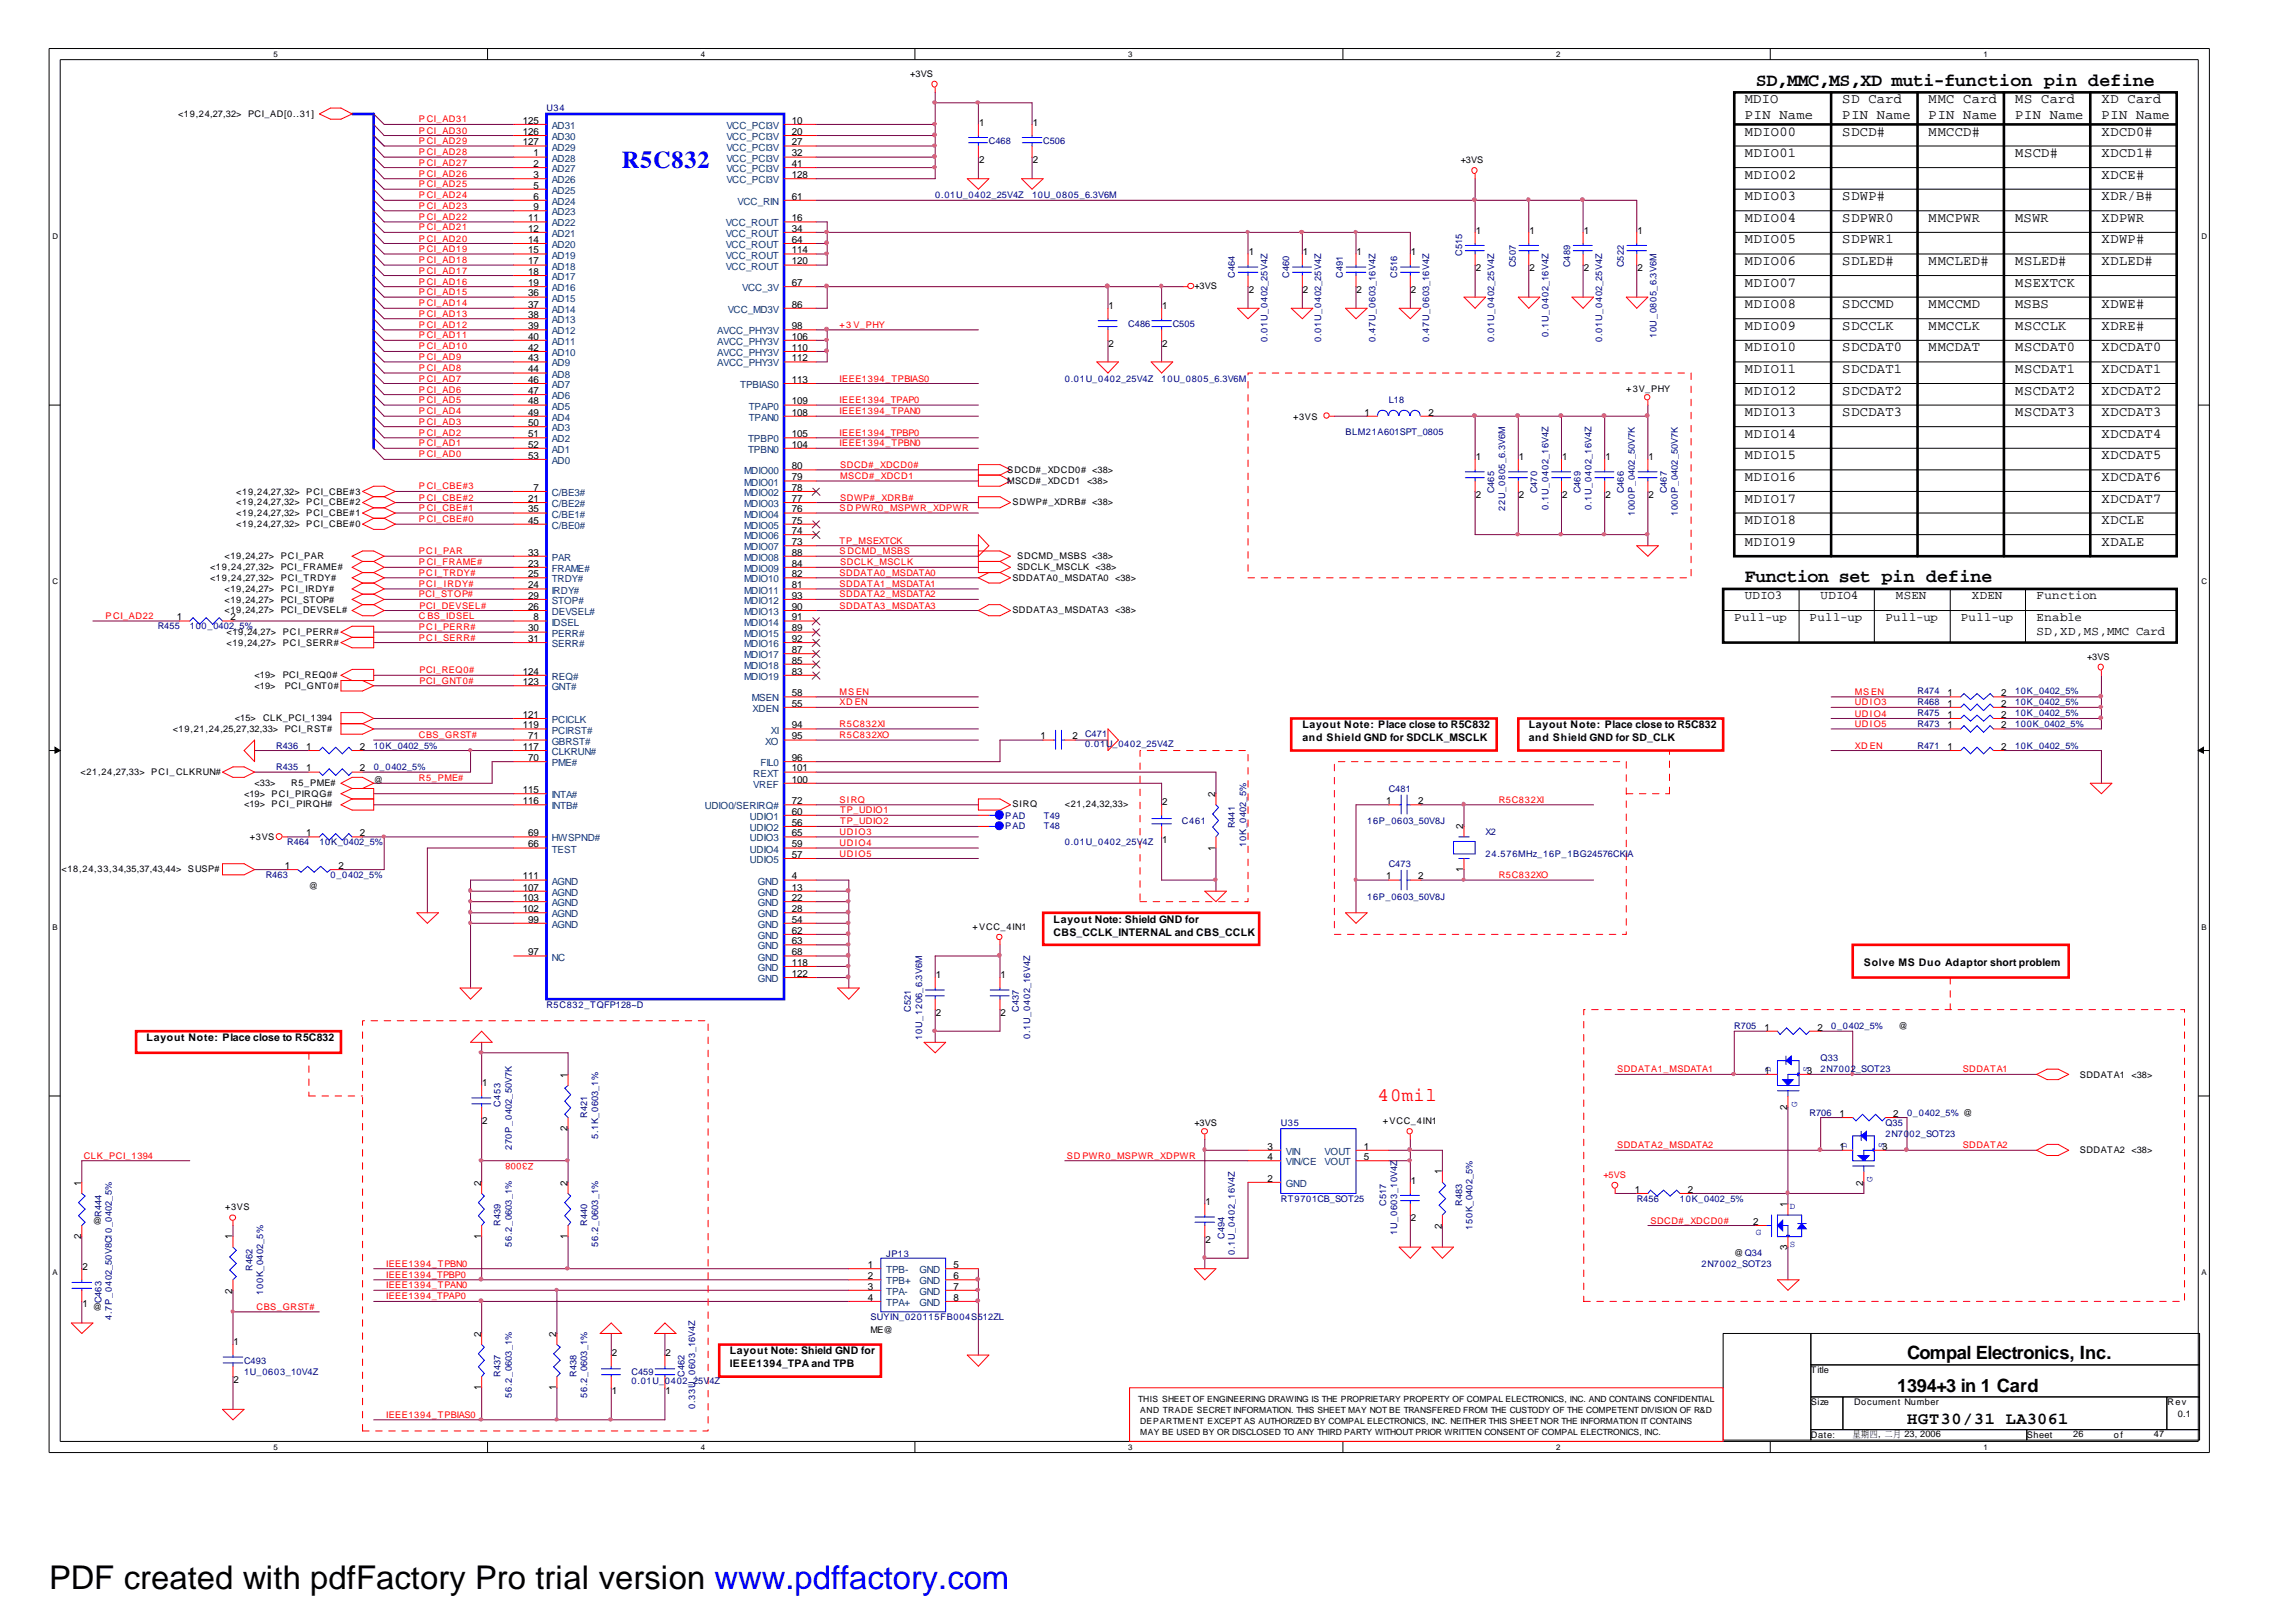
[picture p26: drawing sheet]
<svg xmlns="http://www.w3.org/2000/svg" width="297mm" height="210mm" viewBox="0 0 297 210" stroke-linecap="round" stroke-linejoin="round" font-family="sans-serif">
<defs><g id="words">
<text font-size="4.2" x="6.3" y="205.7">PDF created with pdfFactory Pro trial version www.pdffactory.com</text>
<text font-size="3.1" fill="#00f" x="80.4" y="21.8">R5C832</text>
<text font-size="2.5" fill="#f00" x="178.2" y="142.5">40mil</text>
<g font-size="2.4">
<text x="227.2" y="11.1">SD,MMC,MS,XD muti-function pin define</text>
<text x="225.7" y="75.4">Function set pin define</text>
<text x="246.7" y="175.9">Compal Electronics, Inc.</text>
<text x="245.4" y="180.2">1394+3 in 1 Card</text>
</g>
<text font-size="2.2" x="246.7" y="184.2">HGT30/31 LA3061</text>
<g font-size="1.8">
<text x="225.7" y="13.4">MDIO</text>
<text x="225.7" y="15.3">PIN Name</text>
<text x="225.7" y="17.5">MDIO00</text>
<text x="238.3" y="17.5">SDCD#</text>
<text x="238.3" y="13.4">SD Card</text>
<text x="238.3" y="15.3">PIN Name</text>
<text x="249.5" y="13.4">MMC Card</text>
<text x="249.5" y="15.3">PIN Name</text>
<text x="249.5" y="17.5">MMCCD#</text>
<text x="260.7" y="13.4">MS Card</text>
<text x="260.7" y="15.3">PIN Name</text>
<text x="271.9" y="13.4">XD Card</text>
<text x="271.9" y="15.3">PIN Name</text>
<text x="271.9" y="17.5">XDCD0#</text>
<text x="225.7" y="20.3">MDIO01</text>
<text x="225.7" y="23.1">MDIO02</text>
<text x="260.7" y="20.3">MSCD#</text>
<text x="271.9" y="20.3">XDCD1#</text>
<text x="271.9" y="23.1">XDCE#</text>
<text x="225.7" y="25.9">MDIO03</text>
<text x="225.7" y="28.7">MDIO04</text>
<text x="238.3" y="25.9">SDWP#</text>
<text x="238.3" y="28.7">SDPWR0</text>
<text x="249.5" y="28.7">MMCPWR</text>
<text x="260.7" y="28.7">MSWR</text>
<text x="271.9" y="28.7">XDPWR</text>
<text x="271.9" y="25.9">XDR/B#</text>
<text x="225.7" y="31.5">MDIO05</text>
<text x="225.7" y="34.3">MDIO06</text>
<text x="238.3" y="31.5">SDPWR1</text>
<text x="238.3" y="34.3">SDLED#</text>
<text x="249.5" y="34.3">MMCLED#</text>
<text x="260.7" y="34.3">MSLED#</text>
<text x="271.9" y="31.5">XDWP#</text>
<text x="271.9" y="34.3">XDLED#</text>
<text x="225.7" y="37.1">MDIO07</text>
<text x="225.7" y="39.9">MDIO08</text>
<text x="238.3" y="39.9">SDCCMD</text>
<text x="249.5" y="39.9">MMCCMD</text>
<text x="260.7" y="37.1">MSEXTCK</text>
<text x="260.7" y="39.9">MSBS</text>
<text x="271.9" y="39.9">XDWE#</text>
<text x="225.7" y="42.7">MDIO09</text>
<text x="225.7" y="45.5">MDIO10</text>
<text x="238.3" y="42.7">SDCCLK</text>
<text x="238.3" y="45.5">SDCDAT0</text>
<text x="249.5" y="45.5">MMCDAT</text>
<text x="249.5" y="42.7">MMCCLK</text>
<text x="260.7" y="45.5">MSCDAT0</text>
<text x="260.7" y="42.7">MSCCLK</text>
<text x="271.9" y="45.5">XDCDAT0</text>
<text x="271.9" y="42.7">XDRE#</text>
<text x="225.7" y="48.3">MDIO11</text>
<text x="225.7" y="51.1">MDIO12</text>
<text x="225.7" y="53.9">MDIO13</text>
<text x="238.3" y="48.3">SDCDAT1</text>
<text x="238.3" y="51.1">SDCDAT2</text>
<text x="238.3" y="53.9">SDCDAT3</text>
<text x="260.7" y="48.3">MSCDAT1</text>
<text x="260.7" y="51.1">MSCDAT2</text>
<text x="260.7" y="53.9">MSCDAT3</text>
<text x="271.9" y="48.3">XDCDAT1</text>
<text x="271.9" y="51.1">XDCDAT2</text>
<text x="271.9" y="53.9">XDCDAT3</text>
<text x="225.7" y="56.7">MDIO14</text>
<text x="225.7" y="59.5">MDIO15</text>
<text x="271.9" y="56.7">XDCDAT4</text>
<text x="271.9" y="59.5">XDCDAT5</text>
<text x="225.7" y="62.2">MDIO16</text>
<text x="225.7" y="65">MDIO17</text>
<text x="271.9" y="62.2">XDCDAT6</text>
<text x="271.9" y="65">XDCDAT7</text>
<text x="225.7" y="67.8">MDIO18</text>
<text x="225.7" y="70.6">MDIO19</text>
<text x="271.9" y="67.8">XDCLE</text>
<text x="271.9" y="70.6">XDALE</text>
</g>
<g font-size="1.6">
<text x="225.7" y="77.6">UDIO3</text>
<text x="235.5" y="77.6">UDIO4</text>
<text x="245.3" y="77.6">MSEN</text>
<text x="255.1" y="77.6">XDEN</text>
<text x="263.5" y="77.6">Function</text>
<text x="224.4" y="80.4">Pull-up</text>
<text x="234.1" y="80.4">Pull-up</text>
<text x="243.9" y="80.4">Pull-up</text>
<text x="253.7" y="80.4">Pull-up</text>
<text x="263.5" y="80.4">Enable</text>
<text x="263.5" y="82.1">SD,XD,MS,MMC Card</text>
</g>
<g font-size="1.4">
<text x="168.5" y="94.2">Layout Note: Place close to R5C832</text>
<text x="168.5" y="95.9">and Shield GND for SDCLK_MSCLK</text>
<text x="197.8" y="94.2">Layout Note: Place close to R5C832</text>
<text x="197.8" y="95.9">and Shield GND for SD_CLK</text>
<text x="136.3" y="119.4">Layout Note: Shield GND for</text>
<text x="136.3" y="121.1">CBS_CCLK_INTERNAL and CBS_CCLK</text>
<text x="241.1" y="125">Solve MS Duo Adaptor short problem</text>
<text x="19" y="134.7">Layout Note: Place close to R5C832</text>
<text x="94.4" y="175.3">Layout Note: Shield GND for</text>
<text x="94.4" y="177">IEEE1394_TPA and TPB</text>
</g>
<g font-size="1.3">
<text x="67.6" y="16">125</text>
<text x="67.6" y="17.5">126</text>
<text x="102.4" y="16">10</text>
<text x="102.4" y="17.5">20</text>
<text x="126.7" y="16.3">1</text>
<text x="133.6" y="16.3">1</text>
<text x="67.6" y="18.8">127</text>
<text x="69" y="20.2">1</text>
<text x="69" y="21.6">2</text>
<text x="69" y="23">3</text>
<text x="102.4" y="20.2">32</text>
<text x="102.4" y="18.8">27</text>
<text x="102.4" y="21.6">41</text>
<text x="102.4" y="23">128</text>
<text x="126.7" y="21.1">2</text>
<text x="133.6" y="21.1">2</text>
<text x="68.3" y="28.6">11</text>
<text x="68.3" y="30">12</text>
<text x="69" y="24.4">5</text>
<text x="69" y="25.8">6</text>
<text x="69" y="27.2">9</text>
<text x="102.4" y="28.6">16</text>
<text x="102.4" y="30">34</text>
<text x="102.4" y="25.8">61</text>
<text x="68.3" y="31.4">14</text>
<text x="68.3" y="32.8">15</text>
<text x="68.3" y="34.2">17</text>
<text x="68.3" y="35.6">18</text>
<text x="102.4" y="32.8">114</text>
<text x="102.4" y="31.4">64</text>
<text x="102.4" y="34.2">120</text>
<text x="161.5" y="33">1</text>
<text x="168.6" y="33">1</text>
<text x="175.5" y="33">1</text>
<text x="182.5" y="33">1</text>
<text x="190.9" y="30.2">1</text>
<text x="190.9" y="35.1">2</text>
<text x="197.9" y="30.2">1</text>
<text x="197.9" y="35.1">2</text>
<text x="204.9" y="30.2">1</text>
<text x="204.9" y="35.1">2</text>
<text x="211.8" y="30.2">1</text>
<text x="211.8" y="35.1">2</text>
<text x="68.3" y="37">19</text>
<text x="68.3" y="38.4">36</text>
<text x="68.3" y="39.8">37</text>
<text x="68.3" y="41.2">38</text>
<text x="102.4" y="37">67</text>
<text x="102.4" y="39.8">86</text>
<text x="143.4" y="40">1</text>
<text x="150.4" y="40">1</text>
<text x="161.5" y="37.9">2</text>
<text x="168.6" y="37.9">2</text>
<text x="175.5" y="37.9">2</text>
<text x="182.5" y="37.9">2</text>
<text x="68.3" y="42.6">39</text>
<text x="68.3" y="44">40</text>
<text x="68.3" y="45.4">42</text>
<text x="68.3" y="46.8">43</text>
<text x="102.4" y="42.6">98</text>
<text x="102.4" y="44">106</text>
<text x="102.4" y="45.4">110</text>
<text x="102.4" y="46.8">112</text>
<text x="143.4" y="44.9">2</text>
<text x="150.4" y="44.9">2</text>
<text x="68.3" y="48.2">44</text>
<text x="68.3" y="49.5">46</text>
<text x="68.3" y="51">47</text>
<text x="68.3" y="52.3">48</text>
<text x="68.3" y="53.8">49</text>
<text x="102.4" y="49.5">113</text>
<text x="102.4" y="52.3">109</text>
<text x="102.4" y="53.8">108</text>
<text x="176.5" y="53.8">1</text>
<text x="184.8" y="53.8">2</text>
<text x="68.3" y="55.1">50</text>
<text x="68.3" y="56.6">51</text>
<text x="68.3" y="57.9">52</text>
<text x="68.3" y="59.4">53</text>
<text x="102.4" y="56.6">105</text>
<text x="102.4" y="57.9">104</text>
<text x="190.9" y="59.5">1</text>
<text x="196.5" y="59.5">1</text>
<text x="202.1" y="59.5">1</text>
<text x="207.7" y="59.5">1</text>
<text x="213.3" y="59.5">1</text>
<text x="68.3" y="65">21</text>
<text x="69" y="63.5">7</text>
<text x="102.4" y="60.7">80</text>
<text x="102.4" y="65">77</text>
<text x="102.4" y="62.2">79</text>
<text x="102.4" y="63.5">78</text>
<text x="190.9" y="64.4">2</text>
<text x="196.5" y="64.4">2</text>
<text x="202.1" y="64.4">2</text>
<text x="207.7" y="64.4">2</text>
<text x="213.3" y="64.4">2</text>
<text x="68.3" y="66.3">35</text>
<text x="68.3" y="67.7">45</text>
<text x="68.3" y="71.9">33</text>
<text x="102.4" y="66.3">76</text>
<text x="102.4" y="67.7">75</text>
<text x="102.4" y="69.1">74</text>
<text x="102.4" y="70.5">73</text>
<text x="102.4" y="71.9">88</text>
<text x="68.3" y="73.3">23</text>
<text x="68.3" y="74.7">25</text>
<text x="68.3" y="76.1">24</text>
<text x="68.3" y="77.5">29</text>
<text x="102.4" y="74.7">82</text>
<text x="102.4" y="76.1">81</text>
<text x="102.4" y="77.5">93</text>
<text x="102.4" y="73.3">84</text>
<text x="22.9" y="80.3">1</text>
<text x="29.8" y="80.3">2</text>
<text x="68.3" y="78.9">26</text>
<text x="68.3" y="81.7">30</text>
<text x="68.3" y="83.1">31</text>
<text x="69" y="80.3">8</text>
<text x="102.4" y="78.9">90</text>
<text x="102.4" y="80.3">91</text>
<text x="102.4" y="81.7">89</text>
<text x="102.4" y="83.1">92</text>
<text x="67.6" y="87.3">124</text>
<text x="67.6" y="88.7">123</text>
<text x="102.4" y="84.5">87</text>
<text x="102.4" y="85.9">85</text>
<text x="102.4" y="87.3">83</text>
<text x="67.6" y="92.9">121</text>
<text x="67.6" y="94.2">119</text>
<text x="68.3" y="95.7">71</text>
<text x="102.4" y="94.2">94</text>
<text x="102.4" y="95.7">95</text>
<text x="102.4" y="91.5">55</text>
<text x="102.4" y="90.1">58</text>
<text x="134.6" y="95.7">1</text>
<text x="138.8" y="95.7">2</text>
<text x="252" y="92.9">1</text>
<text x="252" y="94.2">1</text>
<text x="252" y="91.5">1</text>
<text x="252" y="90.1">1</text>
<text x="258.9" y="92.9">2</text>
<text x="258.9" y="94.2">2</text>
<text x="258.9" y="91.5">2</text>
<text x="258.9" y="90.1">2</text>
<text x="39.6" y="99.8">1</text>
<text x="39.6" y="97">1</text>
<text x="46.6" y="99.8">2</text>
<text x="46.6" y="97">2</text>
<text x="67.6" y="97">117</text>
<text x="68.3" y="98.5">70</text>
<text x="102.4" y="98.5">96</text>
<text x="102.4" y="101.3">100</text>
<text x="102.4" y="99.8">101</text>
<text x="252" y="97">1</text>
<text x="258.9" y="97">2</text>
<text x="67.6" y="102.6">115</text>
<text x="67.6" y="104.1">116</text>
<text x="102.4" y="105.4">60</text>
<text x="102.4" y="106.9">56</text>
<text x="102.4" y="104.1">72</text>
<text x="150.4" y="104.2">2</text>
<text x="157.2" y="103.1" transform="rotate(-90 157.2 103.1)">2</text>
<text x="179.3" y="104.1">1</text>
<text x="183.5" y="104.1">2</text>
<text x="189.3" y="107.3" transform="rotate(-90 189.3 107.3)">2</text>
<text x="36.8" y="112.5">1</text>
<text x="39.6" y="108.2">1</text>
<text x="43.8" y="112.5">2</text>
<text x="46.6" y="108.2">2</text>
<text x="67.6" y="113.8">111</text>
<text x="68.3" y="109.7">66</text>
<text x="68.3" y="108.2">69</text>
<text x="102.4" y="108.2">65</text>
<text x="102.4" y="109.7">59</text>
<text x="102.4" y="111">57</text>
<text x="102.4" y="113.8">4</text>
<text x="150.4" y="109.1">1</text>
<text x="157.2" y="110.1" transform="rotate(-90 157.2 110.1)">1</text>
<text x="179.3" y="113.8">1</text>
<text x="183.5" y="113.8">2</text>
<text x="189.3" y="112.9" transform="rotate(-90 189.3 112.9)">1</text>
<text x="67.6" y="118">102</text>
<text x="67.6" y="116.6">103</text>
<text x="67.6" y="115.2">107</text>
<text x="68.3" y="119.4">99</text>
<text x="102.4" y="115.2">13</text>
<text x="102.4" y="116.6">22</text>
<text x="102.4" y="118">28</text>
<text x="102.4" y="119.4">54</text>
<text x="68.3" y="123.6">97</text>
<text x="102.4" y="120.8">62</text>
<text x="102.4" y="122.2">63</text>
<text x="102.4" y="123.6">68</text>
<text x="102.4" y="125">118</text>
<text x="102.4" y="126.4">122</text>
<text x="121.1" y="126.6">1</text>
<text x="121.1" y="131.5">2</text>
<text x="129.5" y="126.6">1</text>
<text x="129.5" y="131.5">2</text>
<text x="228.3" y="133.4">1</text>
<text x="235.1" y="133.4">2</text>
<text x="62.4" y="140.6">1</text>
<text x="73.4" y="139.5" transform="rotate(-90 73.4 139.5)">1</text>
<text x="228.3" y="139">1</text>
<text x="231.2" y="143.6" transform="rotate(-90 231.2 143.6)">2</text>
<text x="233.8" y="139">3</text>
<text x="62.4" y="145.5">2</text>
<text x="73.4" y="146.4" transform="rotate(-90 73.4 146.4)">2</text>
<text x="164" y="148.8">3</text>
<text x="176.4" y="148.8">1</text>
<text x="238" y="144.5">1</text>
<text x="238" y="148.8">1</text>
<text x="243.5" y="148.8">3</text>
<text x="244.9" y="144.5">2</text>
<text x="10.5" y="153.4" transform="rotate(-90 10.5 153.4)">1</text>
<text x="62.2" y="153.4" transform="rotate(-90 62.2 153.4)">2</text>
<text x="73.4" y="153.4" transform="rotate(-90 73.4 153.4)">2</text>
<text x="156" y="156">1</text>
<text x="164" y="150.1">4</text>
<text x="164" y="152.9">2</text>
<text x="176.4" y="150.1">5</text>
<text x="182.5" y="153.2">1</text>
<text x="186.5" y="152" transform="rotate(-90 186.5 152)">1</text>
<text x="211.5" y="154.4">1</text>
<text x="218.4" y="154.4">2</text>
<text x="241" y="153.4" transform="rotate(-90 241 153.4)">2</text>
<text x="10.5" y="160.4" transform="rotate(-90 10.5 160.4)">2</text>
<text x="30.1" y="160.4" transform="rotate(-90 30.1 160.4)">1</text>
<text x="62.2" y="160.4" transform="rotate(-90 62.2 160.4)">1</text>
<text x="73.4" y="160.4" transform="rotate(-90 73.4 160.4)">1</text>
<text x="156" y="160.8">2</text>
<text x="182.5" y="158">2</text>
<text x="186.5" y="159" transform="rotate(-90 186.5 159)">2</text>
<text x="226.8" y="158.5">2</text>
<text x="231.2" y="161.8" transform="rotate(-90 231.2 161.8)">3</text>
<text x="231.2" y="156.2" transform="rotate(-90 231.2 156.2)">1</text>
<text x="10.7" y="164.4">2</text>
<text x="30.1" y="167.4" transform="rotate(-90 30.1 167.4)">2</text>
<text x="112.3" y="164.1">1</text>
<text x="112.3" y="165.5">2</text>
<text x="112.3" y="166.9">3</text>
<text x="123.4" y="164.1">5</text>
<text x="123.4" y="165.5">6</text>
<text x="123.4" y="166.9">7</text>
<text x="10.7" y="169.2">1</text>
<text x="62.2" y="173" transform="rotate(-90 62.2 173)">2</text>
<text x="72" y="173" transform="rotate(-90 72 173)">2</text>
<text x="112.3" y="168.3">4</text>
<text x="123.4" y="168.3">8</text>
<text x="30.2" y="174.1">1</text>
<text x="30.2" y="179">2</text>
<text x="62.2" y="179.9" transform="rotate(-90 62.2 179.9)">1</text>
<text x="72" y="179.9" transform="rotate(-90 72 179.9)">1</text>
<text x="79.2" y="175.5">2</text>
<text x="86.1" y="175.5">2</text>
<text x="79.2" y="180.4">1</text>
<text x="86.1" y="180.4">1</text>
</g>
<g font-size="1.3" fill="#004080">
<text x="71.4" y="16.7">AD31</text>
<text x="94" y="16.7">VCC_PCI3V</text>
<text x="71.4" y="18.1">AD30</text>
<text x="71.4" y="19.5">AD29</text>
<text x="71.4" y="20.9">AD28</text>
<text x="71.4" y="22.3">AD27</text>
<text x="71.4" y="23.7">AD26</text>
<text x="94" y="18.1">VCC_PCI3V</text>
<text x="94" y="20.9">VCC_PCI3V</text>
<text x="94" y="19.5">VCC_PCI3V</text>
<text x="94" y="22.3">VCC_PCI3V</text>
<text x="94" y="23.7">VCC_PCI3V</text>
<text x="71.4" y="25.1">AD25</text>
<text x="71.4" y="26.5">AD24</text>
<text x="71.4" y="27.9">AD23</text>
<text x="71.4" y="29.3">AD22</text>
<text x="93.9" y="29.3">VCC_ROUT</text>
<text x="95.4" y="26.5">VCC_RIN</text>
<text x="71.4" y="30.7">AD21</text>
<text x="71.4" y="32.1">AD20</text>
<text x="71.4" y="33.5">AD19</text>
<text x="71.4" y="34.9">AD18</text>
<text x="93.9" y="30.7">VCC_ROUT</text>
<text x="93.9" y="33.5">VCC_ROUT</text>
<text x="93.9" y="32.1">VCC_ROUT</text>
<text x="93.9" y="34.9">VCC_ROUT</text>
<text x="71.4" y="36.3">AD17</text>
<text x="71.4" y="37.7">AD16</text>
<text x="71.4" y="39">AD15</text>
<text x="71.4" y="40.5">AD14</text>
<text x="71.4" y="41.8">AD13</text>
<text x="94.1" y="40.5">VCC_MD3V</text>
<text x="96" y="37.7">VCC_3V</text>
<text x="71.4" y="43.3">AD12</text>
<text x="71.4" y="44.6">AD11</text>
<text x="71.4" y="46.1">AD10</text>
<text x="71.4" y="47.4">AD9</text>
<text x="92.8" y="43.3">AVCC_PHY3V</text>
<text x="92.8" y="44.6">AVCC_PHY3V</text>
<text x="92.8" y="46.1">AVCC_PHY3V</text>
<text x="92.8" y="47.4">AVCC_PHY3V</text>
<text x="71.4" y="48.9">AD8</text>
<text x="71.4" y="50.2">AD7</text>
<text x="71.4" y="51.7">AD6</text>
<text x="71.4" y="53">AD5</text>
<text x="95.8" y="50.2">TPBIAS0</text>
<text x="96.9" y="53">TPAP0</text>
<text x="71.4" y="54.5">AD4</text>
<text x="71.4" y="55.8">AD3</text>
<text x="71.4" y="57.2">AD2</text>
<text x="71.4" y="58.6">AD1</text>
<text x="96.8" y="57.2">TPBP0</text>
<text x="96.8" y="58.6">TPBN0</text>
<text x="96.9" y="54.5">TPAN0</text>
<text x="71.4" y="60">AD0</text>
<text x="71.4" y="64.2">C/BE3#</text>
<text x="71.4" y="65.6">C/BE2#</text>
<text x="96.3" y="61.4">MDIO00</text>
<text x="96.3" y="65.6">MDIO03</text>
<text x="96.3" y="62.8">MDIO01</text>
<text x="96.3" y="64.2">MDIO02</text>
<text x="71.4" y="67">C/BE1#</text>
<text x="71.4" y="68.4">C/BE0#</text>
<text x="96.3" y="67">MDIO04</text>
<text x="96.3" y="68.4">MDIO05</text>
<text x="96.3" y="69.8">MDIO06</text>
<text x="96.3" y="71.2">MDIO07</text>
<text x="71.4" y="72.6">PAR</text>
<text x="71.4" y="74">FRAME#</text>
<text x="71.4" y="75.4">TRDY#</text>
<text x="71.4" y="76.8">IRDY#</text>
<text x="96.3" y="75.4">MDIO10</text>
<text x="96.3" y="76.8">MDIO11</text>
<text x="96.3" y="72.6">MDIO08</text>
<text x="96.3" y="74">MDIO09</text>
<text x="71.4" y="78.2">STOP#</text>
<text x="71.4" y="79.6">DEVSEL#</text>
<text x="71.4" y="81">IDSEL</text>
<text x="71.4" y="82.4">PERR#</text>
<text x="71.4" y="83.7">SERR#</text>
<text x="96.3" y="78.2">MDIO12</text>
<text x="96.3" y="79.6">MDIO13</text>
<text x="96.3" y="81">MDIO14</text>
<text x="96.3" y="82.4">MDIO15</text>
<text x="96.3" y="83.7">MDIO16</text>
<text x="71.4" y="88">REQ#</text>
<text x="71.4" y="89.3">GNT#</text>
<text x="96.3" y="85.2">MDIO17</text>
<text x="96.3" y="86.5">MDIO18</text>
<text x="96.3" y="88">MDIO19</text>
<text x="71.4" y="93.6">PCICLK</text>
<text x="71.4" y="94.9">PCIRST#</text>
<text x="97.3" y="90.8">MSEN</text>
<text x="97.4" y="92.1">XDEN</text>
<text x="99.7" y="94.9">XI</text>
<text x="71.4" y="96.4">GBRST#</text>
<text x="71.4" y="97.7">CLKRUN#</text>
<text x="71.4" y="99.2">PME#</text>
<text x="97.5" y="102">VREF</text>
<text x="97.5" y="100.5">REXT</text>
<text x="98.4" y="99.2">FIL0</text>
<text x="99" y="96.4">XO</text>
<text x="71.4" y="103.3">INTA#</text>
<text x="71.4" y="104.7">INTB#</text>
<text x="91.2" y="104.7">UDIO0/SERIRQ#</text>
<text x="97" y="106.1">UDIO1</text>
<text x="97" y="107.5">UDIO2</text>
<text x="71.4" y="110.3">TEST</text>
<text x="71.4" y="108.9">HWSPND#</text>
<text x="97" y="108.9">UDIO3</text>
<text x="97" y="110.3">UDIO4</text>
<text x="97" y="111.7">UDIO5</text>
<text x="71.4" y="118.7">AGND</text>
<text x="71.4" y="117.3">AGND</text>
<text x="71.4" y="115.9">AGND</text>
<text x="71.4" y="114.5">AGND</text>
<text x="98" y="114.5">GND</text>
<text x="98" y="115.9">GND</text>
<text x="98" y="117.3">GND</text>
<text x="98" y="118.7">GND</text>
<text x="71.4" y="124.3">NC</text>
<text x="71.4" y="120.1">AGND</text>
<text x="98" y="120.1">GND</text>
<text x="98" y="121.5">GND</text>
<text x="98" y="122.9">GND</text>
<text x="98" y="124.3">GND</text>
<text x="98" y="125.7">GND</text>
<text x="98" y="127.1">GND</text>
<text x="166.4" y="149.5">VIN</text>
<text x="171.4" y="149.5">VOUT</text>
<text x="166.4" y="150.8">VIN/CE</text>
<text x="166.4" y="153.6">GND</text>
<text x="171.4" y="150.8">VOUT</text>
<text x="114.6" y="164.8">TPB-</text>
<text x="114.6" y="166.2">TPB+</text>
<text x="114.6" y="167.6">TPA-</text>
<text x="119" y="164.8">GND</text>
<text x="119" y="166.2">GND</text>
<text x="119" y="167.6">GND</text>
<text x="114.6" y="169">TPA+</text>
<text x="119" y="169">GND</text>
</g>
<g font-size="1.2">
<text x="117.8" y="9.9">+3VS</text>
<text x="23" y="15.1">&lt;19,24,27,32&gt;</text>
<text x="32.1" y="15.1">PCI_AD[0..31]</text>
<text x="189" y="21.1">+3VS</text>
<text x="154.5" y="37.4">+3VS</text>
<text x="210.4" y="50.7">+3V_PHY</text>
<text x="167.3" y="54.4">+3VS</text>
<text x="30.6" y="65.4">&lt;19,24,27,32&gt;</text>
<text x="30.6" y="64">&lt;19,24,27,32&gt;</text>
<text x="39.6" y="65.4">PCI_CBE#2</text>
<text x="39.6" y="64">PCI_CBE#3</text>
<text x="130.3" y="61.2">SDCD#_XDCD0# &lt;38&gt;</text>
<text x="130.3" y="62.6">MSCD#_XDCD1</text>
<text x="131" y="65.4">SDWP#_XDRB# &lt;38&gt;</text>
<text x="140.6" y="62.6">&lt;38&gt;</text>
<text x="30.6" y="68.2">&lt;19,24,27,32&gt;</text>
<text x="30.6" y="66.8">&lt;19,24,27,32&gt;</text>
<text x="39.6" y="68.2">PCI_CBE#0</text>
<text x="39.6" y="66.8">PCI_CBE#1</text>
<text x="27.2" y="73.8">&lt;19,24,27,32&gt;</text>
<text x="27.2" y="75.2">&lt;19,24,27,32&gt;</text>
<text x="29" y="72.4">&lt;19,24,27&gt;</text>
<text x="29" y="76.6">&lt;19,24,27&gt;</text>
<text x="29" y="78">&lt;19,24,27&gt;</text>
<text x="36.3" y="72.4">PCI_PAR</text>
<text x="36.3" y="73.8">PCI_FRAME#</text>
<text x="36.3" y="75.2">PCI_TRDY#</text>
<text x="36.3" y="76.6">PCI_IRDY#</text>
<text x="36.3" y="78">PCI_STOP#</text>
<text x="131" y="75.2">SDDATA0_MSDATA0</text>
<text x="131.6" y="72.4">SDCMD_MSBS &lt;38&gt;</text>
<text x="131.6" y="73.8">SDCLK_MSCLK &lt;38&gt;</text>
<text x="144.3" y="75.2">&lt;38&gt;</text>
<text x="29" y="79.3">&lt;19,24,27&gt;</text>
<text x="29.3" y="82.1">&lt;19,24,27&gt; PCI_PERR#</text>
<text x="29.3" y="83.6">&lt;19,24,27&gt; PCI_SERR#</text>
<text x="36.3" y="79.3">PCI_DEVSEL#</text>
<text x="131" y="79.3">SDDATA3_MSDATA3</text>
<text x="144.3" y="79.3">&lt;38&gt;</text>
<text x="32.9" y="89.2">&lt;19&gt;</text>
<text x="32.9" y="87.7">&lt;19&gt;</text>
<text x="36.6" y="87.7">PCI_REQ0#</text>
<text x="36.8" y="89.2">PCI_GNT0#</text>
<text x="270" y="85.4">+3VS</text>
<text x="22.4" y="94.8">&lt;19,21,24,25,27,32,33&gt;</text>
<text x="30.4" y="93.3">&lt;15&gt;</text>
<text x="34" y="93.3">CLK_PCI_1394</text>
<text x="36.8" y="94.8">PCI_RST#</text>
<text x="10.4" y="100.3">&lt;21,24,27,33&gt;</text>
<text x="19.6" y="100.3">PCI_CLKRUN#</text>
<text x="32.9" y="101.7">&lt;33&gt;</text>
<text x="37.7" y="101.7">R5_PME#</text>
<text x="48.3" y="101.3">@</text>
<text x="31.6" y="103.1">&lt;19&gt;</text>
<text x="31.6" y="104.5">&lt;19&gt; PCI_PIRQH#</text>
<text x="35.1" y="103.1">PCI_PIRQG#</text>
<text x="131" y="104.5">SIRQ</text>
<text x="137.8" y="104.5">&lt;21,24,32,33&gt;</text>
<text x="8" y="112.9">&lt;18,24,33,34,35,37,43,44&gt;</text>
<text x="24.3" y="112.9">SUSP#</text>
<text x="32.3" y="108.7">+3VS</text>
<text x="40" y="115">@</text>
<text x="125.8" y="120.3">+VCC_4IN1</text>
<text x="245.6" y="133.2">@</text>
<text x="269.1" y="139.5">SDDATA1</text>
<text x="275.8" y="139.5">&lt;38&gt;</text>
<text x="154.5" y="145.7">+3VS</text>
<text x="178.9" y="145.5">+VCC_4IN1</text>
<text x="269.1" y="149.2">SDDATA2</text>
<text x="275.8" y="149.2">&lt;38&gt;</text>
<text x="12" y="158.3">@</text>
<text x="29.1" y="156.6">+3VS</text>
<text x="224.4" y="162.5">@Q34</text>
<text x="12" y="169.5">@</text>
<text x="112.6" y="172.6">ME@</text>
<text x="234.3" y="177.7">Title</text>
<text x="234.3" y="181.9">Size</text>
<text x="239.7" y="185.9">星, 二</text>
<text x="239.9" y="181.9">Document Number</text>
<text x="240.8" y="185.9">期 月</text>
<text x="241.9" y="185.9">四</text>
<text x="246.4" y="185.9">23, 2006</text>
<text x="268.2" y="185.9">26</text>
<text x="278.6" y="185.9">47</text>
<text x="280.4" y="181.9">Rev</text>
<text x="281.8" y="183.3">0.1</text>
<text x="234.3" y="186.1">Date:</text>
<text x="262.2" y="186.1">Sheet</text>
<text x="273.5" y="186.1">of</text>
</g>
<g font-size="1.2" fill="#f00">
<text x="54.2" y="17.3">P CI_AD30</text>
<text x="54.2" y="15.8">P CI_AD31</text>
<text x="54.2" y="18.6">P CI_AD29</text>
<text x="54.2" y="20.1">P CI_AD28</text>
<text x="54.2" y="22.9">P CI_AD26</text>
<text x="54.2" y="21.4">P CI_AD27</text>
<text x="54.2" y="24.2">P CI_AD25</text>
<text x="54.2" y="28.5">P CI_AD22</text>
<text x="54.2" y="27">P CI_AD23</text>
<text x="54.2" y="25.7">P CI_AD24</text>
<text x="54.2" y="29.8">P CI_AD21</text>
<text x="54.2" y="31.3">P CI_AD20</text>
<text x="54.2" y="34.1">P CI_AD18</text>
<text x="54.2" y="35.4">P CI_AD17</text>
<text x="54.2" y="32.6">P CI_AD19</text>
<text x="54.2" y="39.6">P CI_AD14</text>
<text x="54.2" y="36.8">P CI_AD16</text>
<text x="54.2" y="41">P CI_AD13</text>
<text x="54.2" y="38.2">P CI_AD15</text>
<text x="54.2" y="42.4">P CI_AD12</text>
<text x="54.2" y="43.8">P CI_AD11</text>
<text x="54.2" y="45.2">P CI_AD10</text>
<text x="54.2" y="46.6">P CI_AD9</text>
<text x="108.6" y="42.4">+3 V_PHY</text>
<text x="54.2" y="49.4">P CI_AD7</text>
<text x="54.2" y="50.8">P CI_AD6</text>
<text x="54.2" y="48">P CI_AD8</text>
<text x="54.2" y="53.6">P CI_AD4</text>
<text x="54.2" y="52.2">P CI_AD5</text>
<text x="108.6" y="52.2">IEEE1394_TPAP0</text>
<text x="108.6" y="53.6">IEEE1394_TPAN0</text>
<text x="108.6" y="49.4">IEEE1394_TPBIAS0</text>
<text x="54.2" y="57.8">P CI_AD1</text>
<text x="54.2" y="56.4">P CI_AD2</text>
<text x="54.2" y="55">P CI_AD3</text>
<text x="54.2" y="59.2">P CI_AD0</text>
<text x="108.6" y="56.4">IEEE1394_TPBP0</text>
<text x="108.6" y="57.8">IEEE1394_TPBN0</text>
<text x="54.2" y="63.3">P CI_CBE#3</text>
<text x="54.2" y="64.8">P CI_CBE#2</text>
<text x="108.7" y="60.6">SDCD#_XDCD0#</text>
<text x="108.7" y="62">MSCD#_XDCD1</text>
<text x="108.7" y="64.8">SDWP#_XDRB#</text>
<text x="54.2" y="71.7">PC I_PAR</text>
<text x="54.2" y="67.6">P CI_CBE#0</text>
<text x="54.2" y="66.1">P CI_CBE#1</text>
<text x="108.6" y="71.7">S DCMD_MSBS</text>
<text x="108.6" y="66.1">SD PWR0_MSPWR_XDPWR</text>
<text x="108.6" y="70.4">TP_MSEXTCK</text>
<text x="54.2" y="73.2">P CI_FRAME#</text>
<text x="54.2" y="77.3">PCI_STOP#</text>
<text x="54.2" y="74.5">PC I_TRDY#</text>
<text x="54.2" y="76">PCI_IRDY#</text>
<text x="108.6" y="74.5">SDDATA0_MSDATA0</text>
<text x="108.6" y="77.3">SDDATA2_MSDATA2</text>
<text x="108.6" y="76">SDDATA1_MSDATA1</text>
<text x="108.7" y="73.2">SDCLK_MSCLK</text>
<text x="13.6" y="80.1">P CI_AD22</text>
<text x="54.2" y="80.1">C BS_IDSEL</text>
<text x="54.2" y="81.5">PC I_PERR#</text>
<text x="54.2" y="82.9">PC I_SERR#</text>
<text x="54.3" y="78.8">PCI_DEVSEL#</text>
<text x="108.6" y="78.8">SDDATA3_MSDATA3</text>
<text x="54.3" y="87.1">PCI_REQ0#</text>
<text x="54.3" y="88.5">PCI_GNT0#</text>
<text x="108.6" y="89.9">MS EN</text>
<text x="239.9" y="89.9">MS EN</text>
<text x="54.2" y="95.5">CBS_GRST#</text>
<text x="108.6" y="94.1">R5C832XI</text>
<text x="108.6" y="95.5">R5C832XO</text>
<text x="108.6" y="91.3">XD EN</text>
<text x="239.9" y="91.3">UDIO3</text>
<text x="239.9" y="92.7">UDIO4</text>
<text x="239.9" y="94.1">UDIO5</text>
<text x="54.2" y="101.1">R5_PME#</text>
<text x="239.9" y="96.9">XD EN</text>
<text x="108.6" y="103.9">SIRQ</text>
<text x="108.7" y="105.3">TP_UDIO1</text>
<text x="108.7" y="106.7">TP_UDIO2</text>
<text x="193.9" y="103.9">R5C832XI</text>
<text x="108.6" y="108">UDIO3</text>
<text x="108.6" y="109.5">UDIO4</text>
<text x="108.6" y="110.8">UDIO5</text>
<text x="193.9" y="113.6">R5C832XO</text>
<text x="209.2" y="138.8">SDDATA1_MSDATA1</text>
<text x="253.9" y="138.8">SDDATA1</text>
<text x="10.8" y="150">CLK_PCI_1394</text>
<text x="138" y="150">SD PWR0_MSPWR_XDPWR</text>
<text x="209.2" y="148.6">SDDATA2_MSDATA2</text>
<text x="253.9" y="148.6">SDDATA2</text>
<text x="69" y="150.5" transform="rotate(-180 69 150.5)">Z3008</text>
<text x="207.4" y="152.4">+5VS</text>
<text x="213.5" y="158.3">SDCD#_XDCD0#</text>
<text x="50" y="166.7">IEEE1394_TPAN0</text>
<text x="50" y="165.4">IEEE1394_TPBP0</text>
<text x="50" y="163.9">IEEE1394_TPBN0</text>
<text x="33.2" y="169.5">CBS_GRST#</text>
<text x="50" y="168.2">IEEE1394_TPAP0</text>
<text x="50" y="183.5">IEEE1394_TPBIAS0</text>
</g>
<g font-size="1.2" fill="#000080">
<text x="70.7" y="14.4">U34</text>
<text x="127.9" y="18.6">C468</text>
<text x="135" y="18.6">C506</text>
<text x="121" y="25.6">0.01U_0402_25V4Z</text>
<text x="133.5" y="25.6">10U_0805_6.3V6M</text>
<text x="159.8" y="35.9" transform="rotate(-90 159.8 35.9)">C464</text>
<text x="166.8" y="35.9" transform="rotate(-90 166.8 35.9)">C460</text>
<text x="173.7" y="35.9" transform="rotate(-90 173.7 35.9)">C491</text>
<text x="180.8" y="35.9" transform="rotate(-90 180.8 35.9)">C516</text>
<text x="189.1" y="33.1" transform="rotate(-90 189.1 33.1)">C515</text>
<text x="196.1" y="34.6" transform="rotate(-90 196.1 34.6)">C507</text>
<text x="203.1" y="34.6" transform="rotate(-90 203.1 34.6)">C489</text>
<text x="210.1" y="34.6" transform="rotate(-90 210.1 34.6)">C522</text>
<text x="146" y="42.3">C486</text>
<text x="151.7" y="42.3">C505</text>
<text x="164" y="44.3" transform="rotate(-90 164 44.3)">0.01U_0402_25V4Z</text>
<text x="170.9" y="44.3" transform="rotate(-90 170.9 44.3)">0.01U_0402_25V4Z</text>
<text x="178" y="44.3" transform="rotate(-90 178 44.3)">0.47U_0603_16V4Z</text>
<text x="184.9" y="44.3" transform="rotate(-90 184.9 44.3)">0.47U_0603_16V4Z</text>
<text x="193.3" y="44.3" transform="rotate(-90 193.3 44.3)">0.01U_0402_25V4Z</text>
<text x="200.3" y="43.6" transform="rotate(-90 200.3 43.6)">0.1U_0402_16V4Z</text>
<text x="207.3" y="44.3" transform="rotate(-90 207.3 44.3)">0.01U_0402_25V4Z</text>
<text x="214.3" y="43.8" transform="rotate(-90 214.3 43.8)">10U_0805_6.3V6M</text>
<text x="137.8" y="49.4">0.01U_0402_25V4Z</text>
<text x="150.3" y="49.4">10U_0805_6.3V6M</text>
<text x="179.7" y="52.2">L18</text>
<text x="174.1" y="56.3">BLM21A601SPT_0805</text>
<text x="193.3" y="63.9" transform="rotate(-90 193.3 63.9)">C465</text>
<text x="198.9" y="63.9" transform="rotate(-90 198.9 63.9)">C470</text>
<text x="200.3" y="66" transform="rotate(-90 200.3 66)">0.1U_0402_16V4Z</text>
<text x="204.5" y="63.9" transform="rotate(-90 204.5 63.9)">C469</text>
<text x="205.9" y="66" transform="rotate(-90 205.9 66)">0.1U_0402_16V4Z</text>
<text x="210.1" y="63.9" transform="rotate(-90 210.1 63.9)">C466</text>
<text x="215.6" y="63.9" transform="rotate(-90 215.6 63.9)">C467</text>
<text x="194.7" y="66.1" transform="rotate(-90 194.7 66.1)">22U_0805_6.3V6M</text>
<text x="211.5" y="66.8" transform="rotate(-90 211.5 66.8)">1000P_0402_50V7K</text>
<text x="217.1" y="66.8" transform="rotate(-90 217.1 66.8)">1000P_0402_50V7K</text>
<text x="20.4" y="81.5">R455</text>
<text x="24.6" y="81.5">100_0402_5%</text>
<text x="248.1" y="89.8">R474</text>
<text x="260.7" y="89.8">10K_0402_5%</text>
<text x="140.4" y="95.4">C471</text>
<text x="248.1" y="92.6">R475</text>
<text x="248.1" y="94.1">R473</text>
<text x="248.1" y="91.3">R468</text>
<text x="260.7" y="92.6">10K_0402_5%</text>
<text x="260.7" y="94.1">100K_0402_5%</text>
<text x="260.7" y="91.3">10K_0402_5%</text>
<text x="35.7" y="99.7">R435</text>
<text x="35.7" y="96.9">R436</text>
<text x="48.3" y="99.7">0_0402_5%</text>
<text x="48.3" y="96.9">10K_0402_5%</text>
<text x="140.4" y="96.7">0.01U_0402_25V4Z</text>
<text x="248.1" y="96.9">R471</text>
<text x="260.7" y="96.9">10K_0402_5%</text>
<text x="130" y="107.3">PAD</text>
<text x="130" y="105.9">PAD</text>
<text x="135" y="107.3">T48</text>
<text x="135" y="105.9">T49</text>
<text x="152.9" y="106.6">C461</text>
<text x="159.8" y="107.2" transform="rotate(-90 159.8 107.2)">R441</text>
<text x="176.9" y="106.6">16P_0603_50V8J</text>
<text x="179.7" y="102.5">C481</text>
<text x="34.4" y="113.6">R463</text>
<text x="37.2" y="109.4">R464</text>
<text x="41.3" y="109.4">10K_0402_5%</text>
<text x="42.8" y="113.6">0_0402_5%</text>
<text x="137.8" y="109.4">0.01U_0402_25V4Z</text>
<text x="161.2" y="109.6" transform="rotate(-90 161.2 109.6)">10K_0402_5%</text>
<text x="179.7" y="112.2">C473</text>
<text x="192.2" y="108">X2</text>
<text x="192.2" y="110.8">24.576MHz_16P_1BG24576CKIA</text>
<text x="176.9" y="116.4">16P_0603_50V8J</text>
<text x="70.7" y="130.4">R5C832_TQFP128~D</text>
<text x="117.9" y="130.9" transform="rotate(-90 117.9 130.9)">C521</text>
<text x="131.8" y="130.9" transform="rotate(-90 131.8 130.9)">C437</text>
<text x="119.3" y="134.5" transform="rotate(-90 119.3 134.5)">10U_1206_6.3V6M</text>
<text x="133.3" y="134.5" transform="rotate(-90 133.3 134.5)">0.1U_0402_16V4Z</text>
<text x="224.4" y="133.2">R705</text>
<text x="235.5" y="137.3">Q33</text>
<text x="236.9" y="133.2">0_0402_5%</text>
<text x="64.8" y="143.3" transform="rotate(-90 64.8 143.3)">C453</text>
<text x="235.5" y="138.8">2N7002_SOT23</text>
<text x="66.2" y="148.9" transform="rotate(-90 66.2 148.9)">270P_0402_50V7K</text>
<text x="75.9" y="144.6" transform="rotate(-90 75.9 144.6)">R421</text>
<text x="77.4" y="147.4" transform="rotate(-90 77.4 147.4)">5.1K_0603_1%</text>
<text x="165.7" y="145.7">U35</text>
<text x="234.1" y="144.4">R706</text>
<text x="243.9" y="145.7">Q35</text>
<text x="243.9" y="147.2">2N7002_SOT23</text>
<text x="246.7" y="144.4">0_0402_5% @</text>
<text x="165.7" y="155.5">RT9701CB_SOT25</text>
<text x="211.8" y="155.5">R456</text>
<text x="217.3" y="155.5">10K_0402_5%</text>
<text x="13.1" y="157.5" transform="rotate(-90 13.1 157.5)">R444</text>
<text x="64.8" y="158.6" transform="rotate(-90 64.8 158.6)">R439</text>
<text x="66.2" y="161.4" transform="rotate(-90 66.2 161.4)">56.2_0603_1%</text>
<text x="75.9" y="158.6" transform="rotate(-90 75.9 158.6)">R440</text>
<text x="77.4" y="161.4" transform="rotate(-90 77.4 161.4)">56.2_0603_1%</text>
<text x="158.4" y="160.3" transform="rotate(-90 158.4 160.3)">C494</text>
<text x="179.3" y="156.1" transform="rotate(-90 179.3 156.1)">C517</text>
<text x="180.8" y="159.9" transform="rotate(-90 180.8 159.9)">1U_0603_10V4Z</text>
<text x="189.1" y="156.1" transform="rotate(-90 189.1 156.1)">R483</text>
<text x="190.5" y="159.2" transform="rotate(-90 190.5 159.2)">150K_0402_5%</text>
<text x="32.7" y="164.4" transform="rotate(-90 32.7 164.4)">R462</text>
<text x="34" y="167.6" transform="rotate(-90 34 167.6)">100K_0402_5%</text>
<text x="114.6" y="162.7">JP13</text>
<text x="159.8" y="162.4" transform="rotate(-90 159.8 162.4)">0.1U_0402_16V4Z</text>
<text x="220.1" y="163.9">2N7002_SOT23</text>
<text x="13.1" y="168.7" transform="rotate(-90 13.1 168.7)">C463</text>
<text x="14.5" y="170.8" transform="rotate(-90 14.5 170.8)">4.7P_0402_50V8C10_0402_5%</text>
<text x="112.6" y="170.9">SUYIN_020115FB004S512ZL</text>
<text x="31.6" y="176.5">C493</text>
<text x="31.6" y="177.9">1U_0603_10V4Z</text>
<text x="64.8" y="178.2" transform="rotate(-90 64.8 178.2)">R437</text>
<text x="74.6" y="178.2" transform="rotate(-90 74.6 178.2)">R438</text>
<text x="81.7" y="177.9">C459</text>
<text x="81.7" y="179.1">0.01U_0402_25V</text>
<text x="88.6" y="178.2" transform="rotate(-90 88.6 178.2)">C462</text>
<text x="91.8" y="179.1">4Z</text>
<text x="66.2" y="180.9" transform="rotate(-90 66.2 180.9)">56.2_0603_1%</text>
<text x="75.9" y="180.9" transform="rotate(-90 75.9 180.9)">56.2_0603_1%</text>
<text x="89.9" y="182.4" transform="rotate(-90 89.9 182.4)">0.33U_0603_16V4Z</text>
</g>
<g font-size="1.2" fill="#00f">
<text x="229.1" y="138.8" transform="rotate(-90 229.1 138.8)">D</text>
<text x="232.5" y="143.3" transform="rotate(-90 232.5 143.3)">G</text>
<text x="234" y="138.8" transform="rotate(-90 234 138.8)">S</text>
<text x="238.9" y="148.5" transform="rotate(-90 238.9 148.5)">D</text>
<text x="243.8" y="148.5" transform="rotate(-90 243.8 148.5)">S</text>
<text x="242.2" y="153" transform="rotate(-90 242.2 153)">G</text>
<text x="227.2" y="159.9">G</text>
<text x="231.6" y="156.5">D</text>
<text x="231.6" y="161.4">S</text>
</g>
<g font-size="1.1">
<text x="147.2" y="181.5">THIS SHEET OF ENGINEERING DRAWING IS THE PROPRIETARY PROPERTY OF COMPAL ELECTRONICS, INC. AND CONTAINS CONFIDENTIAL</text>
<text x="147.5" y="185.7">MAY BE USED BY OR DISCLOSED TO ANY THIRD PARTY WITHOUT PRIOR WRITTEN CONSENT OF COMPAL ELECTRONICS, INC.</text>
<text x="147.5" y="184.2">DEPARTMENT EXCEPT AS AUTHORIZED BY COMPAL ELECTRONICS, INC. NEITHER THIS SHEET NOR THE INFORMATION IT CONTAINS</text>
<text x="147.5" y="182.9">AND TRADE SECRET INFORMATION. THIS SHEET MAY NOT BE TRANSFERED FROM THE CUSTODY OF THE COMPETENT DIVISION OF R&amp;D</text>
</g>
<g font-size="1">
<text x="35.4" y="7.4">5</text>
<text x="90.7" y="7.4">4</text>
<text x="146" y="7.4">3</text>
<text x="201.3" y="7.4">2</text>
<text x="256.6" y="7.4">1</text>
<text x="6.8" y="30.9">D</text>
<text x="284.8" y="30.9">D</text>
<text x="6.8" y="75.6">C</text>
<text x="284.8" y="75.6">C</text>
<text x="6.8" y="120.3">B</text>
<text x="284.8" y="120.3">B</text>
<text x="6.8" y="165">A</text>
<text x="284.8" y="165">A</text>
<text x="35.4" y="187.6">5</text>
<text x="90.7" y="187.6">4</text>
<text x="146" y="187.6">3</text>
<text x="201.3" y="187.6">2</text>
<text x="256.6" y="187.6">1</text>
</g>
</g></defs>
<path d="M6.3 6.3h279.5v181.7h-279.5zM7.8 7.7h276.6v178.8h-276.6z" fill="none" stroke="#000" stroke-width=".13"/>
<g fill="#fff">
<path d="M35.4 6.4h.5v1.2h-.5z"/>
<path d="M35.4 186.6h.5v1.3h-.5z"/>
</g>
<path d="M63.1 6.3v1.4M63.1 186.5v1.5" fill="none" stroke="#000" stroke-width=".13"/>
<g fill="#fff">
<path d="M90.7 6.4h.5v1.2h-.5z"/>
<path d="M90.7 186.6h.5v1.3h-.5z"/>
</g>
<path d="M118.4 6.3v1.4M118.4 186.5v1.5" fill="none" stroke="#000" stroke-width=".13"/>
<g fill="#fff">
<path d="M146 6.4h.5v1.2h-.5z"/>
<path d="M146 186.6h.5v1.3h-.5z"/>
</g>
<path d="M173.7 6.3v1.4M173.7 186.5v1.5" fill="none" stroke="#000" stroke-width=".13"/>
<g fill="#fff">
<path d="M201.3 6.4h.5v1.2h-.5z"/>
<path d="M201.3 186.6h.5v1.3h-.5z"/>
</g>
<path d="M229 6.3v1.4M229 186.5v1.5" fill="none" stroke="#000" stroke-width=".13"/>
<g fill="#fff">
<path d="M256.6 6.4h.5v1.2h-.5z"/>
<path d="M256.6 186.6h.5v1.3h-.5z"/>
<path d="M6.8 29.9h.6v1.3h-.6z"/>
<path d="M284.8 29.9h.6v1.3h-.6z"/>
<path d="M6.8 74.6h.6v1.3h-.6z"/>
<path d="M284.8 74.6h.6v1.3h-.6z"/>
</g>
<path d="M6.3 52.4h1.5M284.4 52.4h1.4" fill="none" stroke="#000" stroke-width=".13"/>
<g fill="#fff">
<path d="M6.8 119.3h.6v1.3h-.6z"/>
<path d="M284.8 119.3h.6v1.3h-.6z"/>
</g>
<path d="M6.3 97.1h1.5M284.4 97.1h1.4" fill="none" stroke="#000" stroke-width=".13"/>
<g fill="#000" stroke="#000" stroke-width=".13">
<path d="M7.1 96.7l.7 .4-.7 .4z" fill-rule="evenodd"/>
<path d="M284.4 97.1l.7-.4v.8z" fill-rule="evenodd"/>
</g>
<g fill="#fff">
<path d="M6.8 164h.6v1.3h-.6z"/>
<path d="M284.8 164h.6v1.3h-.6z"/>
</g>
<g fill="none" stroke="#000" stroke-width=".13">
<path d="M224.4 18.9h57.2M224.4 21.7h57.2M224.4 24.5h57.2M224.4 27.3h57.2M224.4 30.1h57.2M224.4 32.9h57.2M224.4 35.7h57.2M224.4 38.5h57.2M224.4 58h57.2M224.4 55.2h57.2M224.4 52.4h57.2M224.4 49.6h57.2"/>
<path d="M224.4 46.8h57.2M224.4 41.2h57.2M224.4 44h57.2M222.9 79h58.7M224.4 66.4h57.2M224.4 63.6h57.2M224.4 60.8h57.2M224.4 69.2h57.2M232.7 76.2v7M242.5 76.2v7M252.3 76.2v7M262 76.2v7"/>
<path d="M6.3 141.8h1.5M284.4 141.8h1.4M222.9 172.6h11.4v13.8h-11.4zM234.3 172.6h50.3v4h-50.3zM234.3 176.6h50.3v4.2h-50.3zM234.3 180.8h4.1v4.2h-4.1zM234.3 185h27.9v1.4h-27.9zM238.4 180.8h41.9v4.2h-41.9zM262.2 185h22.4v1.4h-22.4zM280.3 180.8h4.3v4.2h-4.3z"/>
</g>
<g fill="none" stroke="#800040" stroke-width=".13">
<path d="M48.3 17.5l1.4 1.4h16.8M48.3 16.1l1.4 1.4h16.8M48.3 18.9l1.4 1.4h16.8M48.3 14.7l1.4 1.4h16.8M105.6 18.9h15.4M105.6 17.5h15.4M105.6 16.1h15.4M121 12v11.1h-15.4M121 13.3h12.5v2.8M126.6 13.3v2.8M48.3 21.7l1.4 1.4h16.8M48.3 23.1l1.4 1.4h16.8"/>
<path d="M48.3 20.3l1.4 1.4h16.8M48.3 27.3l1.4 1.4h16.8M48.3 25.9l1.4 1.4h16.8M48.3 30.1l1.4 1.4h16.8M48.3 24.5l1.4 1.4h16.8M48.3 28.7l1.4 1.4h16.8M48.3 32.9l1.4 1.4h16.8M48.3 34.3l1.4 1.4h16.8M48.3 31.5l1.4 1.4h16.8M48.3 38.5l1.4 1.4h16.8M48.3 35.7l1.4 1.4h16.8M48.3 39.9l1.4 1.3h16.8"/>
<path d="M48.3 37.1l1.4 1.4h16.8M105.6 20.3h15.4M105.6 21.7h15.4M105.6 28.7h1.4v5.6h-1.4M105.6 31.5h1.4M105.6 25.9h106.2v4.2M105.6 30.1h76.9v2.8M105.6 32.9h1.4M105.6 37.1h47.5M107 37.1v2.8h-1.4M126.6 20.3v2.8M133.5 20.3v2.8"/>
<path d="M143.3 37.1v2.8M150.3 37.1v2.8M161.5 30.1v2.8M161.5 37.1v2.8M168.5 30.1v2.8M168.5 37.1v2.8M175.4 30.1v2.8M175.4 37.1v2.8M182.5 37.1v2.8M190.8 23.1v7M190.8 34.3v4.2M197.8 25.9v4.2"/>
<path d="M197.8 34.3v4.2M204.8 25.9v4.2M204.8 34.3v4.2M211.8 34.3v4.2M48.3 41.2l1.4 1.5h16.8M48.3 42.7l1.4 1.3h16.8M48.3 44l1.4 1.5h16.8M48.3 45.5l1.4 1.3h16.8M48.3 48.3l1.4 1.3h16.8M48.3 49.6l1.4 1.5h16.8M48.3 46.8l1.4 1.5h16.8M48.3 52.4l1.4 1.5h16.8"/>
<path d="M48.3 51.1l1.4 1.3h16.8M48.3 56.7l1.4 1.3h16.8M48.3 55.2l1.4 1.5h16.8M48.3 53.9l1.4 1.3h16.8M48.3 58l1.4 1.5h16.8M105.6 42.7h21M105.6 44h1.4M105.6 45.5h1.4M105.6 49.6h21M105.6 53.9h21M105.6 52.4h21M105.6 58h21"/>
<path d="M105.6 56.7h21M107 42.7v4.1h-1.4M143.3 44v2.8M150.3 44v2.8M172.6 53.9h4.3M185.3 53.9h27.9M190.8 53.9v5.6M196.4 53.9v5.6M202 53.9v5.6M207.6 53.9v5.6M213.2 52.4v7.1M49.7 72h16.8"/>
<path d="M49.7 73.4h16.8M49.7 77.6h16.8M49.7 79h16.8M49.7 74.8h16.8M49.7 76.2h16.8M51.1 66.4h15.4M51.1 65h15.4M51.1 67.8h15.4M51.1 63.6h15.4M105.6 72h21M105.6 73.4h21M105.6 77.6h21"/>
<path d="M105.6 79h21M105.6 74.8h21M105.6 76.2h21M105.6 60.8h21M105.6 62.2h21M105.6 66.4h21M105.6 65h21M105.6 70.6h21M190.8 63.6v5.6h22.4M196.4 63.6v5.6M202 63.6v5.6M207.6 63.6v5.6"/>
<path d="M213.2 63.6v7M12 80.4h11.2M30.1 80.4h36.4M32.9 99.9h7.1M32.9 97.1h7.1M46.9 97.1h19.6M48.3 87.4h18.2M48.3 88.7h18.2M48.3 81.8h18.2M48.3 83.2h18.2M48.3 95.8h18.2M48.3 94.3h18.2"/>
<path d="M48.3 93h18.2M60.9 97.1v2.8h-14M66.5 98.6h-2.8v2.8h-15.4M105.6 99.9h51.7v2.8M105.6 95.8h21M105.6 94.3h21M105.6 90.2h21M105.6 91.5h21M135 95.8h-5.6v2.8h-23.8M139.1 95.8h4.2M236.9 94.3h15.4M236.9 93h15.4"/>
<path d="M236.9 97.1h15.4M236.9 90.2h15.4M236.9 91.5h15.4M259.2 93h12.7M259.2 97.1h12.7v4.3M259.2 90.2h12.7M259.2 91.5h12.7M271.9 87.4v6.9h-12.7M32.9 112.5h4.3M37.2 108.3h2.8M46.9 108.3h19.6M48.3 104.2h18.2"/>
<path d="M48.3 102.7h18.2M49.7 108.3v4.2h-5.6M60.9 115.3h5.6M60.9 116.7h5.6M60.9 118.1h5.6M60.9 119.5h5.6M66.5 113.9h-5.6v14M66.5 109.7h-11.2v8.4M105.6 104.2h21M105.6 113.9h4.2v14M105.6 101.4h44.7v2.8M105.6 108.3h21"/>
<path d="M105.6 109.7h21M105.6 105.5h21M105.6 106.9h21M105.6 111.1h21M105.6 115.3h4.2M105.6 116.7h4.2M105.6 118.1h4.2M105.6 119.5h4.2M150.3 108.3v5.6h7M157.3 109.7v5.6M175.4 113.9h4.3M179.7 104.2h-4.3v13.9"/>
<path d="M183.8 104.2h22.4M183.8 113.9h22.4M189.4 104.2v2.7M189.4 112.5v1.4M62.3 134.9v5.6M62.3 136.2h11.2v2.8M105.6 123.7h4.2M105.6 122.3h4.2M105.6 125.1h4.2M105.6 120.9h4.2M105.6 126.5h4.2M121 130.7v4.2"/>
<path d="M129.4 122.3v4.2M129.4 130.7v2.7h-8.4M129.4 123.7h-8.4v2.8M209 139h19.5M228.5 133.4h-4.1v5.6M234.1 139h29.4M235.5 133.4h4.2v5.6M24.6 150.2h-14v2.8M30.1 158.6v1.4M62.3 150.2h11.2M62.3 144.6v8.4M73.5 146.1v6.9"/>
<path d="M137.8 150.2h23.7M155.9 147.4v8.4M155.9 148.9h5.6M161.5 153v9.8h-5.6M179.7 150.2h2.8M179.7 148.9h6.9v2.8M182.5 147.4v5.6M182.5 157.2v4.2M186.6 158.6v2.8M209 148.9h29.3M209 154.4h2.8M213.2 158.6h14"/>
<path d="M231.3 143.3v12.5M238.3 144.6h-2.8v4.3M241.1 153v1.4h-22.3M243.9 148.9h19.6M245.3 144.6h1.4v4.3M10.6 160v4.2M10.6 168.4v2.8M30.1 167v7M30.1 178.2v4.2M30.1 169.8h11.2M48.3 164.2h61.5M48.3 165.6h61.5"/>
<path d="M48.3 167h61.5M48.3 168.4h61.5M62.3 160v5.6M62.3 168.4v4.2M62.3 179.6v4.1M72.1 167v5.6M72.1 179.6v4.1M73.5 160v4.2M79.1 172.6v2.8M79.1 179.6v4.1M86 172.6v2.8M86 179.6v4.1h-37.7"/>
<path d="M126.6 164.2v11.2M155.9 160v4.2M231.3 161.4v4.2"/>
</g>
<path d="M45.6 14.7h2.7v43.3M70.7 14.7h30.7v114.6h-30.7z" fill="none" stroke="#00f" stroke-width=".34"/>
<g fill="none" stroke="#f00" stroke-width=".13">
<path d="M41.3 14.7l1.5-.7h1.3l1.5 .7-1.5 .7h-1.3zM66.5 16.1h4.2M66.5 17.5h4.2M66.5 18.9h4.2M101.4 16.1h4.2M101.4 17.5h4.2M101.4 18.9h4.2M121 11.4v.6M126.6 16.1v1.4M126.6 18.9v1.4M133.5 16.1v1.4M133.5 18.9v1.4"/>
<path d="M66.5 38.5h4.2M66.5 39.9h4.2M66.5 37.1h4.2M66.5 23.1h4.2M66.5 20.3h4.2M66.5 21.7h4.2M66.5 24.5h4.2M66.5 25.9h4.2M66.5 27.3h4.2M66.5 28.7h4.2M66.5 30.1h4.2M66.5 31.5h4.2"/>
<path d="M66.5 32.9h4.2M66.5 34.3h4.2M66.5 35.7h4.2M101.4 39.9h4.2M101.4 37.1h4.2M101.4 23.1h4.2M101.4 20.3h4.2M101.4 21.7h4.2M101.4 25.9h4.2M101.4 28.7h4.2M101.4 30.1h4.2M101.4 31.5h4.2"/>
<path d="M101.4 32.9h4.2M101.4 34.3h4.2M125.1 23.1h2.8l-1.3 1.4zM132.2 23.1h2.8l-1.5 1.4zM143.3 39.9v1.3M150.3 39.9v1.3M153.1 37.1h.6M160.1 39.9h2.8l-1.4 1.3zM161.5 32.9v1.4M161.5 35.7v1.4M167 39.9h2.8l-1.3 1.3zM168.5 32.9v1.4"/>
<path d="M168.5 35.7v1.4M174.1 39.9h2.8l-1.5 1.3zM175.4 32.9v1.4M175.4 35.7v1.4M181 39.9h2.8l-1.3 1.3zM182.5 32.9v1.4M182.5 35.7v1.4M189.4 38.5h2.8l-1.4 1.4zM190.8 22.5v.6M190.8 30.1v1.4M190.8 32.9v1.4M196.4 38.5h2.8l-1.4 1.4z"/>
<path d="M197.8 30.1v1.4M197.8 32.9v1.4M203.4 38.5h2.8l-1.4 1.4zM204.8 30.1v1.4M204.8 32.9v1.4M210.4 38.5h2.8l-1.4 1.4zM211.8 30.1v1.4M211.8 32.9v1.4M66.5 46.8h4.2M66.5 53.9h4.2M66.5 41.2h4.2M66.5 42.7h4.2"/>
<path d="M66.5 44h4.2M66.5 45.5h4.2M66.5 48.3h4.2M66.5 49.6h4.2M66.5 51.1h4.2M66.5 52.4h4.2M66.5 55.2h4.2M66.5 56.7h4.2M66.5 58h4.2M66.5 59.5h4.2M101.4 46.8h4.2M101.4 53.9h4.2"/>
<path d="M101.4 42.7h4.2M101.4 44h4.2M101.4 45.5h4.2M101.4 49.6h4.2M101.4 52.4h4.2M101.4 56.7h4.2M101.4 58h4.2M141.9 46.8h2.8l-1.4 1.5zM143.3 42.7v1.3M148.9 46.8h2.8l-1.4 1.5zM150.3 42.7v1.3M172 53.9h.6"/>
<path d="M176.9 53.9h1.3M183.8 53.9h1.5M190.8 59.5v1.3M196.4 59.5v1.3M202 59.5v1.3M207.6 59.5v1.3M213.2 51.8v.6M213.2 59.5v1.3M46.9 72.7l-1.3-.7 1.3-.7h1.4l1.4 .7-1.4 .7M46.9 72.7h1.4M46.9 72.7l-1.3 .7 1.3 .7M46.9 74.1h1.4"/>
<path d="M46.9 74.1l-1.3 .7 1.3 .7M46.9 75.5h1.4M46.9 75.5l-1.3 .7 1.3 .7M46.9 76.9h1.4M46.9 76.9l-1.3 .7 1.3 .6M46.9 78.2h1.4M46.9 78.2l-1.3 .8 1.3 .7h1.4l1.4-.7-1.4-.8M48.3 72.7l1.4 .7-1.4 .7M48.3 74.1l1.4 .7-1.4 .7M48.3 75.5l1.4 .7-1.4 .7M48.3 76.9l1.4 .7-1.4 .6M48.3 67.1l-1.4 .7 1.4 .7h1.4l1.4-.7-1.4-.7"/>
<path d="M48.3 67.1h1.4M48.3 65.7h1.4M48.3 65.7l-1.4 .7 1.4 .7M48.3 64.3h1.4M48.3 64.3l-1.4 .7 1.4 .7M48.3 64.3l-1.4-.7 1.4-.7h1.4l1.4 .7-1.4 .7M49.7 65.7l1.4 .7-1.4 .7M49.7 64.3l1.4 .7-1.4 .7M66.5 65h4.2M66.5 66.4h4.2M66.5 67.8h4.2M66.5 74.8h4.2"/>
<path d="M66.5 76.2h4.2M66.5 77.6h4.2M66.5 79h4.2M66.5 72h4.2M66.5 73.4h4.2M66.5 63.6h4.2M101.4 70.6h4.2M101.4 60.8h4.2M101.4 65h4.2M101.4 66.4h4.2M101.4 67.8h4.2M101.4 69.2h4.2"/>
<path d="M101.4 74.8h4.2M101.4 76.2h4.2M101.4 77.6h4.2M101.4 79h4.2M101.4 72h4.2M101.4 73.4h4.2M101.4 62.2h4.2M101.4 63.6h4.2M126.6 71.3h2.8l1.3 .7-1.3 .7M126.6 72.7h2.8M126.6 72l1.3-1.4-1.3-1.4v4.9h2.8M126.6 79l1.3-.8h1.5l1.3 .8-1.3 .7h-1.5z"/>
<path d="M126.6 60.1h2.8l1.3 .7-1.3 .7 1.3 .7-1.3 .7h-2.8zM126.6 64.3h2.8l1.3 .7-1.3 .7h-2.8zM126.6 61.5h2.8M127.9 74.1l-1.3 .7 1.3 .7h1.5l1.3-.7-1.3-.7M129.4 72.7l1.3 .7-1.3 .7M190.8 62.2v1.4M196.4 62.2v1.4M202 62.2v1.4M207.6 62.2v1.4M211.8 70.6h2.7l-1.3 1.4zM213.2 62.2v1.4M23.2 80.4h1.4"/>
<path d="M28.8 99.9l1.3-.7h1.5l1.3 .7-1.3 .7h-1.5zM28.8 80.4h1.3M31.6 97.1l1.3-1.3v2.8zM40 97.1h1.3M40 99.9h1.3M44.1 81.8l1.5-.8h2.7v2.8h-2.7l-1.5-.6 1.5-.7zM44.1 92.2h2.8l1.4 .8-1.4 .7 1.4 .6-1.4 .7h-2.8zM44.1 93.7h2.8M45.6 88.1l-1.5-.7 1.5-.8h2.7v1.5h-4.2v1.3h2.8l1.4-.7-1.4-.6M45.6 82.5h2.7M45.6 97.1h1.3M45.6 99.9h1.3"/>
<path d="M66.5 80.4h4.2M66.5 97.1h4.2M66.5 98.6h4.2M66.5 81.8h4.2M66.5 83.2h4.2M66.5 87.4h4.2M66.5 93h4.2M66.5 94.3h4.2M66.5 95.8h4.2M66.5 88.7h4.2M101.4 80.4h4.2M101.4 98.6h4.2"/>
<path d="M101.4 99.9h4.2M101.4 81.8h4.2M101.4 83.2h4.2M101.4 84.6h4.2M101.4 86h4.2M101.4 87.4h4.2M101.4 94.3h4.2M101.4 95.8h4.2M101.4 90.2h4.2M101.4 91.5h4.2M135 95.8h1.3M137.8 95.8h1.3"/>
<path d="M143.3 94.3l1.4 1.5-1.4 1.3zM252.3 97.1h1.4M252.3 93h1.4M252.3 94.3h1.4M252.3 90.2h1.4M252.3 91.5h1.4M257.9 97.1h1.3M257.9 93h1.3M257.9 94.3h1.3M257.9 90.2h1.3M257.9 91.5h1.3M271.9 86.8v.6"/>
<path d="M28.8 111.8h2.8l1.3 .7-1.3 .7h-2.8zM36.6 108.3h.6M37.2 112.5h1.3M40 108.3h1.3M42.8 112.5h1.3M45.6 102h2.7v2.8h-2.7l-1.5-.6 1.5-.8M45.6 102l-1.5-.6 1.5-.8h1.3l1.4 .8-1.4 .6M45.6 102l-1.5 .7 1.5 .7M45.6 103.4h2.7M45.6 108.3h1.3M53.9 118.1h2.8l-1.4 1.4zM66.5 118.1h4.2"/>
<path d="M66.5 115.3h4.2M66.5 108.3h4.2M66.5 113.9h4.2M66.5 109.7h4.2M66.5 102.7h4.2M66.5 104.2h4.2M66.5 119.5h4.2M66.5 116.7h4.2M101.4 118.1h4.2M101.4 115.3h4.2M101.4 108.3h4.2M101.4 101.4h4.2"/>
<path d="M101.4 106.9h4.2M101.4 113.9h4.2M101.4 109.7h4.2M101.4 104.2h4.2M101.4 119.5h4.2M101.4 116.7h4.2M101.4 105.5h4.2M101.4 111.1h4.2M126.6 103.4h2.8l1.3 .8-1.3 .6h-2.8zM126.6 106.9h1.3M126.6 105.5h1.3M150.3 104.2v1.3"/>
<path d="M150.3 106.9v1.4M155.9 115.3h2.8l-1.4 1.4zM157.3 102.7v1.5M157.3 108.3v1.4M174.1 118.1h2.8l-1.5 1.4zM179.7 113.9h1.3M179.7 104.2h1.3M182.5 113.9h1.3M182.5 104.2h1.3M189.4 106.9v1.4M189.4 111.1v1.4M270.4 101.4h2.8l-1.3 1.3z"/>
<path d="M59.5 127.9h2.8l-1.4 1.4zM62.3 133.4l1.4 1.5h-2.8zM66.5 123.7h4.2M73.5 139v1.5M101.4 123.7h4.2M101.4 120.9h4.2M101.4 122.3h4.2M101.4 125.1h4.2M101.4 126.5h4.2M108.4 127.9h2.8l-1.4 1.4zM119.5 134.9h2.8l-1.3 1.3zM121 126.5v1.4"/>
<path d="M121 129.3v1.4M129.4 121.7v.6M129.4 126.5v1.4M129.4 129.3v1.4M228.5 133.4h1.5M228.5 139h1.5M232.7 139h1.4M234.1 133.4h1.4M263.5 139l1.3-.6h1.5l1.3 .6-1.3 .7h-1.5zM10.6 153v1.4M10.6 158.6v1.4M30.1 158v.6"/>
<path d="M62.3 140.5v1.3M62.3 143.3v1.3M62.3 153v1.4M62.3 158.6v1.4M73.5 144.6v1.5M73.5 153v1.4M73.5 158.6v1.4M155.9 146.8v.6M155.9 155.8v1.4M155.9 158.6v1.4M161.5 148.9h4.2M161.5 150.2h4.2"/>
<path d="M161.5 153h4.2M175.4 148.9h4.3M175.4 150.2h4.3M182.5 146.8v.6M182.5 153v1.4M182.5 155.8v1.4M186.6 151.7v1.3M186.6 157.2v1.4M209 153.9v.5M211.8 154.4h1.4M217.3 154.4h1.5M227.2 158.6h1.3"/>
<path d="M231.3 141.8v1.5M231.3 155.8v1.4M238.3 144.6h1.4M238.3 148.9h1.4M241.1 151.7v1.3M242.5 148.9h1.4M243.9 144.6h1.4M263.5 148.9l1.3-.8h1.5l1.3 .8-1.3 .6h-1.5zM9.2 171.2h2.8l-1.4 1.4zM10.6 164.2v1.4M10.6 167v1.4M30.1 160v1.4"/>
<path d="M30.1 165.6v1.4M30.1 174v1.4M30.1 176.8v1.4M62.3 172.6v1.4M62.3 178.2v1.4M72.1 172.6v1.4M72.1 178.2v1.4M77.6 172.6l1.5-1.4 1.3 1.4zM79.1 175.4v1.4M79.1 178.2v1.4M86 171.2l1.5 1.4h-2.8zM86 175.4v1.4"/>
<path d="M86 178.2v1.4M109.8 164.2h4.2M109.8 165.6h4.2M109.8 167h4.2M109.8 168.4h4.2M122.3 164.2h4.3M122.3 165.6h4.3M122.3 167h4.3M122.3 168.4h4.3M125.1 175.4h2.8l-1.3 1.4zM146.1 179.6h76.8v6.9h-76.8zM154.5 164.2h2.8l-1.4 1.4z"/>
<path d="M181 161.4h2.8l-1.3 1.4zM185.3 161.4h2.7l-1.4 1.4zM230 165.6h2.7l-1.4 1.4zM231.3 160v1.4M28.8 182.4h2.8l-1.5 1.3z"/>
<circle cx="120.9" cy="10.9" r=".36"/>
<circle cx="154.1" cy="37" r=".37"/>
<circle cx="190.7" cy="22.1" r=".36"/>
<circle cx="171.6" cy="53.8" r=".35"/>
<circle cx="213.1" cy="51.4" r=".35"/>
<circle cx="271.8" cy="86.3" r=".36"/>
<circle cx="36.1" cy="108.2" r=".38"/>
<circle cx="129.3" cy="121.2" r=".35"/>
<circle cx="30.1" cy="157.6" r=".37"/>
<circle cx="155.8" cy="146.4" r=".37"/>
<circle cx="182.4" cy="146.4" r=".35"/>
<circle cx="208.9" cy="153.4" r=".38"/>
</g>
<path d="M161.5 48.3h57.3v26.5h-57.3zM147.5 97.1h14v19.6h-14zM172.6 98.6h37.8v22.3h-37.8zM210.4 102.7h5.6M216 102.7v-5.6M40 136.2v5.6M46.9 132.1h44.7v53.1h-44.7zM204.9 130.7h77.7v37.7h-77.7zM252.3 126.5v4.2M40 141.8h6.9" fill="none" stroke="#f00" stroke-width=".13" stroke-dasharray=".8"/>
<path d="M167 93h26.6v4.1h-26.6zM196.4 93h26.5v4.1h-26.5zM135 118.1h27.9v4.2h-27.9zM17.6 133.4h26.5v2.8h-26.5zM239.7 122.3h27.9v4.2h-27.9zM93 174h21v4.2h-21z" fill="none" stroke="#f00" stroke-width=".34"/>
<path d="M224.4 12h57.2v60h-57.2zM224.4 16.1h57.2M236.9 12v60M248.1 12v60M259.2 12v60M270.4 12v60M222.9 76.2h58.7v7h-58.7z" fill="none" stroke="#000" stroke-width=".34"/>
<g fill="none" stroke="#00f" stroke-width=".13">
<path d="M125.3 18.5h2.5M125.3 17.8h2.5M126.6 17.5v.3M126.6 18.5v.4M132.2 18.5h2.6M132.2 17.8h2.6M133.5 17.5v.3M133.5 18.5v.4M160.2 35.2h2.5M160.2 34.6h2.5M161.5 34.3v.3M161.5 35.2v.5"/>
<path d="M167.2 35.2h2.5M167.2 34.6h2.5M168.5 34.3v.3M168.5 35.2v.5M174.2 35.2h2.5M174.2 34.6h2.5M175.4 34.3v.3M175.4 35.2v.5M181.2 35.2h2.4M181.2 34.6h2.4M182.5 34.3v.3M182.5 35.2v.5"/>
<path d="M189.6 32.4h2.4M189.6 31.8h2.4M190.8 31.5v.3M190.8 32.4v.5M196.5 32.4h2.6M196.5 31.8h2.6M197.8 31.5v.3M197.8 32.4v.5M203.5 32.4h2.5M203.5 31.8h2.5M204.8 31.5v.3M204.8 32.4v.5"/>
<path d="M210.5 32.4h2.5M210.5 31.8h2.5M211.8 31.5v.3M211.8 32.4v.5M142.1 42.3h2.4M142.1 41.5h2.4M143.3 41.2v.3M143.3 42.3v.4M149 42.3h2.6M149 41.5h2.6M150.3 41.2v.3M150.3 42.3v.4"/>
<path d="M178.2 53.8a.68 .68 0 0 1 .7-.7 .68 .68 0 0 1 .7 .7M179.7 53.8a.64 .64 0 0 1 .6-.7 .64 .64 0 0 1 .6 .7M181 53.8a.68 .68 0 0 1 .7-.7 .68 .68 0 0 1 .7 .7M182.5 53.8a.64 .64 0 0 1 .6-.7 .64 .64 0 0 1 .6 .7M189.6 61.8h2.4M189.6 61.1h2.4M190.8 60.8v.3M190.8 61.8v.4M195.2 61.8h2.4M195.2 61.1h2.4M196.4 60.8v.3M196.4 61.8v.4"/>
<path d="M200.7 61.8h2.5M200.7 61.1h2.5M202 60.8v.3M202 61.8v.4M206.3 61.8h2.5M206.3 61.1h2.5M207.6 60.8v.3M207.6 61.8v.4M211.9 61.8h2.5M211.9 61.1h2.5M213.2 60.8v.3M213.2 61.8v.4"/>
<path d="M24.6 80.4l.4-.5 .8 .9 .9-.9 .8 .9 .9-.9 .4 .5M41.3 99.9l.4 .4 .9-.8 .8 .8 .9-.8 .8 .8 .5-.4M41.3 97.1l.4-.4 .9 .9 .8-.9 .9 .9 .8-.9 .5 .4M136.3 95.8h.3M136.6 94.5v2.5M137.3 95.8h.5M137.3 94.5v2.5M253.7 90.2l.4-.4 .8 .7 .9-.7 .8 .7 .9-.7 .4 .4M253.7 97.1l.4-.4 .8 .9 .9-.9 .8 .9 .9-.9 .4 .4M253.7 93l.4-.4 .8 .7 .9-.7 .8 .7 .9-.7 .4 .4M253.7 94.3l.4-.4 .8 .9 .9-.9 .8 .9 .9-.9 .4 .4M253.7 91.5l.4-.4 .8 .9 .9-.9 .8 .9 .9-.9 .4 .4"/>
<path d="M38.5 112.5l.4 .4 .9-.8 .8 .8 .9-.8 .8 .8 .5-.4M41.3 108.3l.4-.4 .9 .8 .8-.8 .9 .8 .8-.8 .5 .4M127.9 106.9h.9M127.9 105.5h.9M149 105.9h2.6M149 106.6h2.6M150.3 105.5v.4M150.3 106.6v.3M157.3 104.2l.3 .3-.7 .8 .7 .9-.7 .8 .7 .9-.3 .4M181 113.9h.3M181 104.2h.3M181.3 102.9v2.4"/>
<path d="M181.3 112.6v2.6M182 113.9h.5M182 102.9v2.4M182 112.6v2.6M182 104.2h.5M188 108.9h2.8v1.6h-2.8zM188.7 111.1h1.4M188.7 108.3h1.4M119.7 128.9h2.5M119.7 128.1h2.5M121 127.9v.2M121 128.9v.4"/>
<path d="M128.1 128.9h2.5M128.1 128.1h2.5M129.4 127.9v.2M129.4 128.9v.4M230 133.4l.3 .5 .8-.9 .9 .9 .8-.9 .9 .9 .4-.5M231.1 137.3h-1.1v3.2h2.7v-3.2h-1M231.1 136.7v1.1M232.7 139h-1.4v.7M232.7 138.9h-.1v.3h.1M10.6 154.4l.4 .4-.8 .8 .8 .9-.8 .8 .8 .9-.4 .4M61 142.8h2.5M61 142.1h2.5"/>
<path d="M62.3 141.8v.3M62.3 142.8v.5M62.3 154.4l.4 .4-.8 .8 .8 .9-.8 .8 .8 .9-.4 .4M73.5 140.5l-.4 .3 .7 .9-.7 .8 .7 .9-.7 .8 .4 .4M73.5 154.4l.3 .4-.7 .8 .7 .9-.7 .8 .7 .9-.3 .4M154.6 158.2h2.5M154.6 157.5h2.5M155.9 157.2v.3M155.9 158.2v.4M165.7 146.1h9.7v8.3h-9.7zM181.2 155.4h2.4M181.2 154.7h2.4"/>
<path d="M182.5 154.4v.3M182.5 155.4v.4M186.6 153l.4 .4-.8 .9 .8 .8-.8 .9 .8 .8-.4 .4M213.2 154.4l.3-.4 .9 .8 .8-.8 .9 .8 .8-.8 .4 .4M228.5 158.6h.7M229.2 157.2v2.8M230 141.2h2.7M230.6 158.6h.7v1.4M231.3 141.2v.6M232.6 158.3h1.1M233.1 158.3v-1.1h-3.1v2.8h3.1v-1M239.7 144.6l.4 .4 .9-.8 .8 .8 .9-.8 .8 .8 .4-.4"/>
<path d="M239.7 150.9h2.8M240.8 147h-1.1v3.2h2.8v-3.2h-1M240.8 146.4v1.2M241.1 150.9v.8M242.5 148.9h-1.4v.6M242.5 148.7h-.2v.2h.2M9.3 166h2.6M9.3 166.7h2.6M10.6 165.6v.4M10.6 166.7v.3M28.9 176.4h2.5M28.9 175.6h2.5"/>
<path d="M30.1 161.4l.5 .4-.9 .9 .9 .8-.9 .9 .9 .8-.5 .4M30.1 175.4v.2M30.1 176.4v.4M62.3 174l.4 .3-.8 .9 .8 .8-.8 .9 .8 .8-.4 .5M72.1 174l.4 .3-.9 .9 .9 .8-.9 .9 .9 .8-.4 .5M77.8 177.1h2.5M77.8 177.9h2.5M79.1 176.8v.3M79.1 177.9v.3M84.8 177.1h2.5M84.8 177.9h2.5M86 176.8v.3"/>
<path d="M86 177.9v.3M114 162.8h8.3v7h-8.3zM231.1 160v-.1h.4v.1"/>
</g>
<g fill="#00f" stroke="#00f" stroke-width=".13">
<path d="M240.4 149.5h1.4l-.7 .7z" fill-rule="evenodd"/>
<path d="M240.8 147l.7-.6v1.2z" fill-rule="evenodd"/>
<path d="M129 105a.54 .54 0 0 1 .7 .1 .54 .54 0 0 1 0 .6l-.2 .2-.2 .1a.58 .58 0 0 1-.5-.4 .58 .58 0 0 1 .2-.6z" fill-rule="evenodd"/>
<path d="M230.6 139.7h1.4l-.7 .8z" fill-rule="evenodd"/>
<path d="M231.1 137.3l.6-.6v1.1z" fill-rule="evenodd"/>
<path d="M230.6 157.9v1.4l-.6-.7z" fill-rule="evenodd"/>
<path d="M233.1 158.3l.6 .7h-1.1z" fill-rule="evenodd"/>
<circle cx="129.3" cy="106.9" r=".52"/>
</g>
<g fill="none" stroke="#804000" stroke-width=".13">
<path d="M105.2 67.4l.9 .9M105.2 68.8l.9 .9M105.2 63.2l.9 .9M105.2 79.9l.9 1M106 67.4l-.9 .9M106 68.8l-.9 .9M106 63.2l-.9 .9M106 79.9l-.9 1M105.2 81.4l.9 .9M105.2 82.7l.9 1M105.2 84.2l.9 .9M105.2 85.5l.9 1"/>
<path d="M105.2 87l.9 .9M106 81.4l-.9 .9M106 82.7l-.9 1M106 84.2l-.9 .9M106 85.5l-.9 1M106 87l-.9 .9"/>
</g>
<g fill="#f0f" stroke="#f0f" stroke-width=".13">
<path d="M73.2 164l.2-.1 .3 .2-.3 .3-.2-.1z" fill-rule="evenodd"/>
<path d="M29.9 169.6h.3l.1 .1-.1 .1-.1 .1-.2-.1z" fill-rule="evenodd"/>
<path d="M62 165.4l.2-.1h.2l.1 .2-.3 .3-.2-.1z" fill-rule="evenodd"/>
<path d="M60.7 96.9h.2l.1 .1-.1 .2-.1 .1-.1-.1z" fill-rule="evenodd"/>
<path d="M155.7 148.6h.2l.1 .2-.2 .2-.2-.2z" fill-rule="evenodd"/>
<path d="M129.1 123.4h.3l.1 .2-.2 .3-.2-.1-.1-.2z" fill-rule="evenodd"/>
<path d="M182.1 148.6l.3-.1 .1 .1 .1 .2-.2 .2-.2-.1z" fill-rule="evenodd"/>
<path d="M182.2 150h.2l.2 .1-.2 .3-.2-.1z" fill-rule="evenodd"/>
<path d="M175.2 113.7h.3l.1 .1-.1 .2-.2 .1-.1-.1z" fill-rule="evenodd"/>
<path d="M189.2 103.9h.3l.1 .2-.3 .2-.2-.2z" fill-rule="evenodd"/>
<path d="M155.7 162.6h.2l.1 .1-.2 .3-.2-.3z" fill-rule="evenodd"/>
<path d="M189.2 113.7h.3l.1 .1-.1 .2-.2 .1-.1-.1z" fill-rule="evenodd"/>
<path d="M120.7 21.5l.2-.1 .3 .2-.3 .3-.2-.1z" fill-rule="evenodd"/>
<path d="M271.6 91.3h.2l.2 .2-.2 .2-.2-.1z" fill-rule="evenodd"/>
<path d="M271.6 90l.2-.2 .1 .1 .1 .2-.2 .3-.2-.1z" fill-rule="evenodd"/>
<path d="M190.5 25.7l.3-.1h.1l.1 .2-.2 .3-.2-.1z" fill-rule="evenodd"/>
<path d="M120.7 133.2h.2l.3 .2-.3 .2-.2-.1z" fill-rule="evenodd"/>
<path d="M204.5 25.7l.2-.1h.2l.1 .2-.3 .3-.2-.1z" fill-rule="evenodd"/>
<path d="M197.6 25.6h.3l.1 .2-.3 .3-.2-.3z" fill-rule="evenodd"/>
<path d="M175.2 29.9h.3l.1 .1-.1 .1-.2 .1-.1-.1z" fill-rule="evenodd"/>
<path d="M109.6 115l.3 .1 .1 .1-.3 .3-.2-.1v-.2z" fill-rule="evenodd"/>
<path d="M109.5 117.9l.2-.1h.2l.1 .2-.3 .3-.2-.1z" fill-rule="evenodd"/>
<path d="M109.5 116.5l.2-.1 .3 .2-.3 .3-.2-.1z" fill-rule="evenodd"/>
<path d="M109.5 122.1l.2-.1 .3 .2-.3 .2-.2-.1z" fill-rule="evenodd"/>
<path d="M109.5 120.7l.2-.1h.2l.1 .2-.3 .3-.2-.1z" fill-rule="evenodd"/>
<path d="M157 113.7l.2-.1 .3 .2-.3 .3-.2-.1z" fill-rule="evenodd"/>
<path d="M168.2 29.9l.2-.1 .3 .2-.3 .2-.2-.1z" fill-rule="evenodd"/>
<path d="M150.1 36.8h.3l.1 .2-.3 .3-.2-.3z" fill-rule="evenodd"/>
<path d="M109.6 123.4h.3l.1 .2-.3 .3-.2-.1v-.2z" fill-rule="evenodd"/>
<path d="M143 36.9l.3-.1h.1l.1 .2-.2 .3-.2-.1z" fill-rule="evenodd"/>
<path d="M126.3 13.1h.2l.2 .1-.2 .3-.2-.1z" fill-rule="evenodd"/>
<path d="M201.7 69l.2-.1 .3 .2-.3 .3-.2-.1z" fill-rule="evenodd"/>
<path d="M212.9 53.6l.2-.1 .2 .1 .1 .2-.3 .2-.2-.1z" fill-rule="evenodd"/>
<path d="M207.4 53.6h.3l.1 .2-.3 .2-.2-.1v-.1z" fill-rule="evenodd"/>
<path d="M201.7 53.6l.2-.1 .2 .1 .1 .2-.3 .2-.2-.1z" fill-rule="evenodd"/>
<path d="M196.2 53.6h.3l.1 .2-.3 .2-.1-.1-.1-.1z" fill-rule="evenodd"/>
<path d="M190.6 53.6h.3l.1 .2-.2 .2-.2-.1-.1-.1z" fill-rule="evenodd"/>
<path d="M212.9 69l.2-.1 .3 .2-.3 .3-.2-.1z" fill-rule="evenodd"/>
<path d="M207.3 69l.2-.1 .3 .2-.3 .3-.2-.1z" fill-rule="evenodd"/>
<path d="M196.2 69l.1-.1 .3 .2-.3 .3-.1-.1z" fill-rule="evenodd"/>
<path d="M106.7 45.3l.2-.2 .2 .1 .1 .2-.3 .2h-.2z" fill-rule="evenodd"/>
<path d="M106.7 43.8h.2l.3 .2-.3 .2-.2-.1z" fill-rule="evenodd"/>
<path d="M106.7 42.5l.2-.2 .2 .1 .1 .2-.3 .3-.2-.1z" fill-rule="evenodd"/>
<path d="M106.7 29.9l.2-.1 .3 .2-.3 .2-.2-.1z" fill-rule="evenodd"/>
<path d="M168.2 29.9l.2-.1 .3 .2-.3 .2-.2-.1z" fill-rule="evenodd"/>
<path d="M161.3 29.9h.2l.1 .1-.1 .1-.1 .1-.1-.1z" fill-rule="evenodd"/>
<path d="M143 36.9l.3-.1h.1l.1 .2-.2 .3-.2-.1z" fill-rule="evenodd"/>
<path d="M106.7 36.9l.2-.1h.2l.1 .2-.3 .3-.2-.1z" fill-rule="evenodd"/>
<path d="M224.1 138.8h.2l.2 .2-.2 .2-.2-.1z" fill-rule="evenodd"/>
<path d="M239.5 138.8h.3l.1 .2-.1 .1-.2 .1-.1-.1z" fill-rule="evenodd"/>
<path d="M235.2 148.6l.3-.1 .1 .1 .1 .2-.2 .2-.2-.1z" fill-rule="evenodd"/>
<path d="M246.5 148.5l.3 .1 .1 .2-.3 .2-.2-.1v-.1z" fill-rule="evenodd"/>
<path d="M231.1 154.2h.3l.1 .2-.3 .2-.1-.2z" fill-rule="evenodd"/>
<path d="M109.5 119.3l.2-.1 .3 .2-.3 .2h-.2z" fill-rule="evenodd"/>
<path d="M109.6 126.2h.3l.1 .2-.3 .3-.2-.1v-.2z" fill-rule="evenodd"/>
<path d="M109.5 124.9l.2-.1 .3 .2-.3 .2-.2-.1z" fill-rule="evenodd"/>
<path d="M120.8 20l.3 .1 .1 .1-.3 .3-.2-.1-.1-.2z" fill-rule="evenodd"/>
<path d="M120.7 18.7l.2-.1 .3 .2-.3 .3-.2-.1z" fill-rule="evenodd"/>
<path d="M120.7 17.3l.2-.1 .2 .1 .1 .2-.3 .2-.2-.1z" fill-rule="evenodd"/>
<path d="M120.7 15.9l.2-.1 .3 .2-.3 .3-.2-.1z" fill-rule="evenodd"/>
<path d="M120.7 13.1h.2l.3 .1-.3 .3-.2-.1z" fill-rule="evenodd"/>
<path d="M106.7 32.7l.2-.1 .3 .2-.3 .2-.2-.1z" fill-rule="evenodd"/>
<path d="M106.7 31.3l.2-.1h.2l.1 .2-.3 .3-.2-.1z" fill-rule="evenodd"/>
<path d="M60.7 115.1h.2l.1 .1-.2 .3-.2-.3z" fill-rule="evenodd"/>
<path d="M60.7 116.5h.2l.1 .1-.1 .2-.1 .1-.1-.1z" fill-rule="evenodd"/>
<path d="M60.7 117.8h.2l.1 .2-.2 .3-.2-.3z" fill-rule="evenodd"/>
<path d="M60.7 119.3h.2l.1 .1-.1 .2h-.1h-.1z" fill-rule="evenodd"/>
<path d="M71.9 166.8h.2l.1 .1-.1 .2h-.1h-.1z" fill-rule="evenodd"/>
<path d="M62 168.2l.2-.1h.2l.1 .2-.3 .3-.2-.1z" fill-rule="evenodd"/>
<path d="M62 150h.2l.3 .1-.3 .3-.2-.1z" fill-rule="evenodd"/>
<path d="M73.2 150h.2l.3 .1-.3 .3-.2-.1z" fill-rule="evenodd"/>
<path d="M62 136h.2l.3 .2-.3 .2-.2-.1z" fill-rule="evenodd"/>
<path d="M62 183.5h.2l.3 .2-.3 .2-.2-.1z" fill-rule="evenodd"/>
<path d="M78.8 183.5h.2l.2 .2-.2 .2-.2-.1z" fill-rule="evenodd"/>
<path d="M71.9 183.5h.2l.1 .2-.1 .1-.1 .1-.1-.1z" fill-rule="evenodd"/>
<path d="M126.4 168.1h.3v.2l-.2 .3-.2-.1-.1-.2z" fill-rule="evenodd"/>
<path d="M126.4 165.3h.3v.2l-.2 .3-.2-.1-.1-.2z" fill-rule="evenodd"/>
<path d="M126.3 166.8l.2-.1 .2 .2-.2 .2h-.2z" fill-rule="evenodd"/>
<path d="M49.5 108.1h.3l.1 .1-.1 .2-.2 .1-.1-.1z" fill-rule="evenodd"/>
<path d="M271.6 92.8l.2-.2 .1 .1 .1 .2-.2 .2h-.2z" fill-rule="evenodd"/>
</g>
<use href="#words"/>
</svg>
